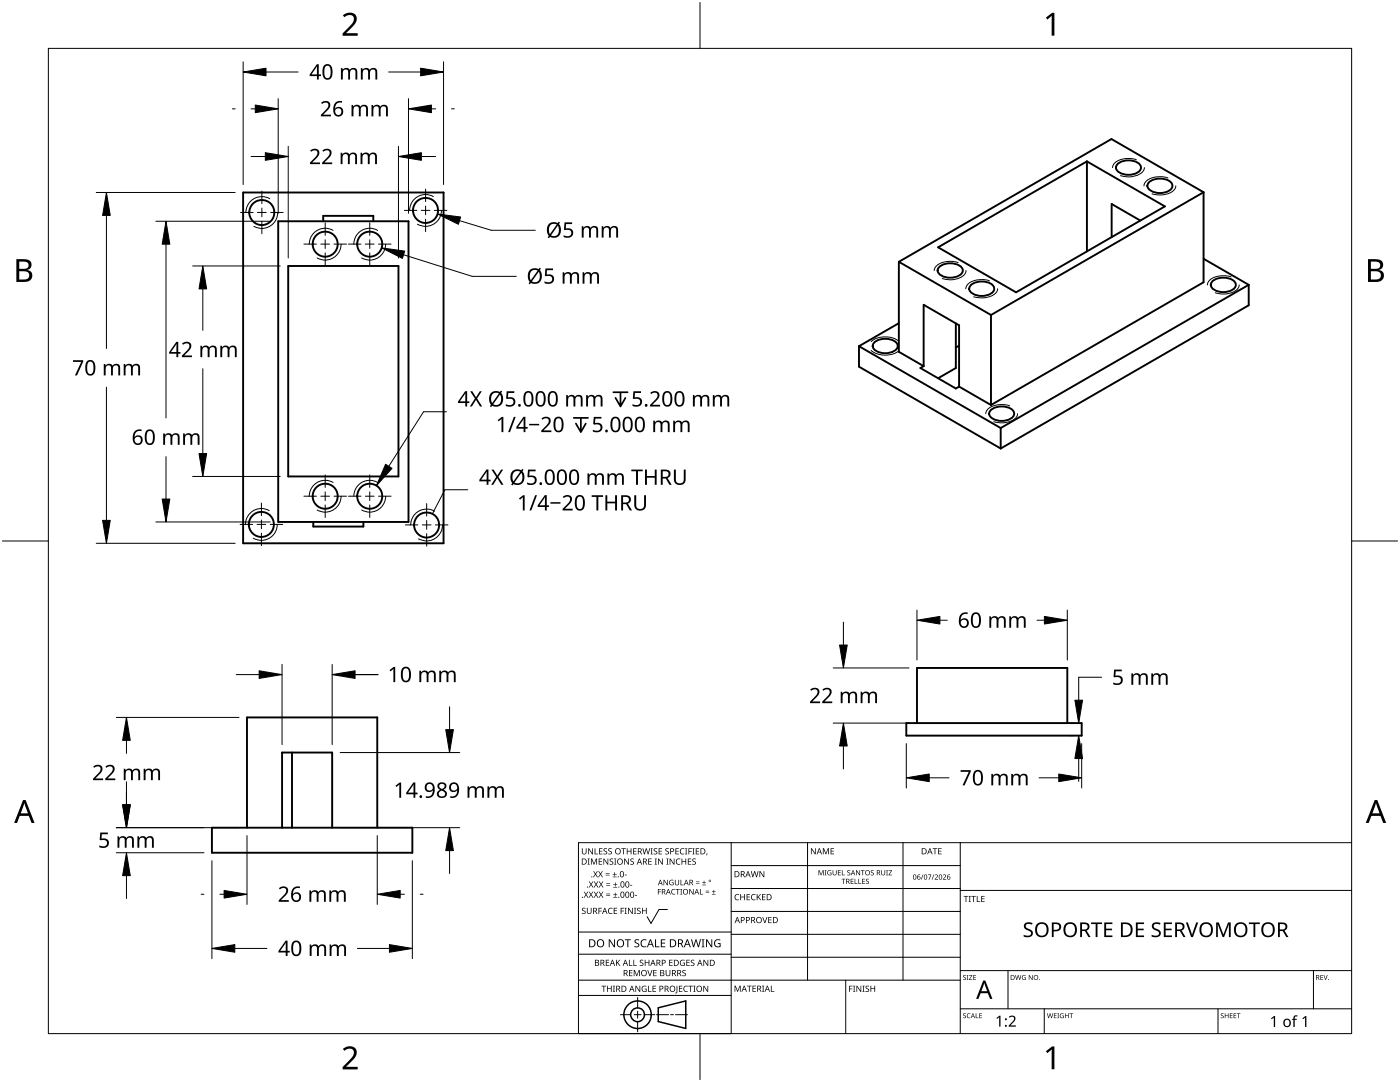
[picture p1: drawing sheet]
<svg xmlns="http://www.w3.org/2000/svg" width="279mm" height="216mm" viewBox="0 0 279 216" stroke-linecap="round" stroke-linejoin="round" font-family="sans-serif">
<g fill="none" stroke="#000" stroke-width=".38">
<path d="M48.5 38.4h40v70h-40zM216.9 32.2v18M223.1 32.7a3.7 3.7 0 0 1 4.3 0 1.03 1.03 0 0 1-.4 1.8 3.4 3.4 0 0 1-4.2-.7l-.1-.4zM229.3 36.3a3.7 3.7 0 0 1 4.4 0 1.19 1.19 0 0 1 .1 1.3 1.19 1.19 0 0 1-1 .7 3.3 3.3 0 0 1-3.7-.8l-.1-.4zM240.2 38.4v17.9l-42.4 24.5M240.2 38.4l-18.4-10.7-42.4 24.5M240.2 38.4l-42.4 24.5M55.5 44.2h26v60h-26zM57.5 53.1h22v42h-22zM64.5 44.2v-1.1h10v1.1M179.4 52.2v18l4.9 2.9M179.4 52.2l18.4 10.7"/>
<path d="M187.2 49.3l29.7-17.1 15.6 9-29.7 17.1zM187.5 53.2a3.5 3.5 0 0 1 4.6 .4 1.24 1.24 0 0 1-1.2 1.6 3.4 3.4 0 0 1-3.7-.8l-.1-.4zM193.8 56.9a3.7 3.7 0 0 1 4.3 0 1.04 1.04 0 0 1-.4 1.7 3.4 3.4 0 0 1-4.2-.6l-.1-.4zM227.6 44l-5.7-3.3v6.6M240.2 51.6l9 5.2M242 56.1a3.7 3.7 0 0 1 4.3 0 1.03 1.03 0 0 1-.4 1.8 3.4 3.4 0 0 1-4.2-.7l-.1-.3zM249.2 56.8v4.1l-49.5 28.6M249.2 56.8l-49.5 28.6M171.4 69.1l28.3 16.3M171.4 69.1v4.1l28.3 16.3M174.5 68.3a3.7 3.7 0 0 1 4.3 0 1.04 1.04 0 0 1-.4 1.8 3.4 3.4 0 0 1-4.1-.7l-.1-.4zM179.4 64.5l-8 4.6"/>
<path d="M184.3 73.1l-.6 .3 7.1 4.1 .6-.4M184.3 73.1v-12.3l7.1 4.1v12.2M190.8 64.5v8.9l-3.6 2.1M191.4 69l-.6 .4M191.4 77.1l6.4 3.7M197.8 62.9v17.9M197.8 81.8a3.7 3.7 0 0 1 4.3 0 1.19 1.19 0 0 1 .2 1.3 1.19 1.19 0 0 1-1.1 .7 3.3 3.3 0 0 1-3.7-.9l-.1-.3zM199.7 85.4v4.1M62.5 104.2v.9h10v-.9M58.3 150.2v15M180.9 144.3h35v2.5h-35zM183 144.3v-11h30v11"/>
<path d="M42.3 165.2h40v5h-40zM49.3 165.2v-22h26v22M56.3 165.2v-15h10v15"/>
<circle cx="52.2" cy="42.4" r="2.51"/>
<circle cx="64.9" cy="48.7" r="2.5"/>
<circle cx="73.8" cy="48.7" r="2.5"/>
<circle cx="84.9" cy="42" r="2.5"/>
<circle cx="64.9" cy="99" r="2.5"/>
<circle cx="73.8" cy="99" r="2.5"/>
<circle cx="52.2" cy="104.6" r="2.5"/>
<circle cx="85.1" cy="104.7" r="2.5"/>
</g>
<g fill="none" stroke="#000" stroke-width=".2">
<path d="M53.8 39.7a3.2 3.2 0 0 0-4.7 2.7M86.5 39.2a3.2 3.2 0 0 0-4.8 2.8M55.4 42.4a3.2 3.2 0 0 1-4.7 2.8M66.5 46a3.2 3.2 0 0 0-4.8 2.7M68.1 48.7a3.2 3.2 0 0 1-4.8 2.8M75.4 46a3.2 3.2 0 0 0-4.8 2.7M77 48.7a3.2 3.2 0 0 1-4.8 2.8M88.1 42a3.2 3.2 0 0 1-4.8 2.7M66.5 96.3a3.2 3.2 0 0 0-4.8 2.7M68.1 99a3.2 3.2 0 0 1-4.8 2.8M75.4 96.3a3.2 3.2 0 0 0-4.8 2.7M77 99a3.2 3.2 0 0 1-4.8 2.8"/>
<path d="M53.7 101.9a3.2 3.2 0 0 0-4.7 2.7M55.3 104.6a3.2 3.2 0 0 1-4.8 2.8M86.7 102a3.1 3.1 0 0 0-4.7 2.8M88.3 104.8a3.2 3.2 0 0 1-4.8 2.7"/>
</g>
<g fill="none" stroke="#000" stroke-width=".2">
<path d="M226.8 31.9a4.7 4.7 0 0 0-4.4 .7l-.4 .8M228.4 33.4a2.46 2.46 0 0 1-2.5 1.8l-.7 .1-1.6-.2M233.1 35.5a4.7 4.7 0 0 0-4.5 .8l-.3 .8M234.7 37.1a2.38 2.38 0 0 1-2.5 1.8h-1.1l-1.2-.2M191.2 52.4a4.7 4.7 0 0 0-4.4 .8l-.4 .8M192.8 54a2.39 2.39 0 0 1-2.4 1.8h-.8l-1.6-.2M197.5 56a4.7 4.7 0 0 0-4.4 .8l-.4 .8M199.1 57.6a2.39 2.39 0 0 1-2.4 1.8h-1.2l-1.2-.2M245.7 55.2a4.9 4.9 0 0 0-4.4 .8l-.3 .9M247.3 56.9a2.42 2.42 0 0 1-2.4 1.7l-1.2 .1-1.2-.3M173.9 69.9a4.7 4.7 0 0 0 5.5 .1M179.4 68.1a4.6 4.6 0 0 0-5.5 .1"/>
<path d="M201.5 81a4.7 4.7 0 0 0-4.4 .7l-.4 .9M203.1 82.6a2.38 2.38 0 0 1-2.5 1.7l-1.1 .1-1.2-.2"/>
</g>
<path d="M9.7 9.7h260v196.5h-260z" fill="none" stroke="#000" stroke-width=".2"/>
<path d="M139.7 .5v9.2M.5 108h9.2M269.7 108h9.2M139.7 206.2v9.2" fill="none" stroke="#000" stroke-width=".2"/>
<g fill="#000">
<path d="M68.4 3.1a1.64 1.64 0 0 1 2.8 .4 2.52 2.52 0 0 1-1.2 2.2l-.9 .9h2.3v.5h-3v-.4l1.2-1.2a1.95 1.95 0 0 0 .9-2.2 1.23 1.23 0 0 0-1.8 .1zM208.7 3.5l1.3-.9h.4v4.5h-.5v-4l-.9 .8zM68.4 209.3a1.64 1.64 0 0 1 2.8 .4 2.52 2.52 0 0 1-1.2 2.2l-.9 1h2.3v.5h-3v-.5l1.2-1.2a1.95 1.95 0 0 0 .9-2.1 1.23 1.23 0 0 0-1.8 .1zM208.7 209.8l1.3-1h.4v4.6h-.5v-4l-.9 .7z"/>
<path d="M3.3 51.7h1.3a1.28 1.28 0 0 1 1.7 1.3 1.04 1.04 0 0 1-.9 .9 1.23 1.23 0 0 1 1 1.5 1.23 1.23 0 0 1-1.5 .9h-1.6zM3.8 54.1v1.7h1a.86 .86 0 0 0 1-.9 .86 .86 0 0 0-1.1-.8zM3.8 52.2v1.4h.9a.78 .78 0 0 0 1-.7 .78 .78 0 0 0-1.1-.7z"/>
<path d="M273 51.7h1.3a1.28 1.28 0 0 1 1.7 1.3 1.04 1.04 0 0 1-.8 .9 1.23 1.23 0 0 1 1 1.5 1.23 1.23 0 0 1-1.6 .9h-1.6zM273.6 54.1v1.7h.9a.86 .86 0 0 0 1.1-.9 .86 .86 0 0 0-1.1-.8zM273.6 52.2v1.4h.8a.78 .78 0 0 0 1-.7 .78 .78 0 0 0-1.1-.7z"/>
<path d="M4.6 159.6h.5l1.8 4.6h-.6l-.6-1.4h-1.8l-.5 1.4h-.6zM4.8 160.2l-.7 2.1h1.5z"/>
<path d="M274.3 159.6h.6l1.7 4.6h-.6l-.5-1.4h-1.8l-.6 1.4h-.5zM274.6 160.2l-.7 2.1h1.4z"/>
</g>
<g fill="none" stroke="#000" stroke-width=".2">
<path d="M145.9 168.1v38.1h-30.5v-38.1h154.3M145.9 172.7h45.7M145.9 177.3h45.7M161.2 168.1v27.5M180.2 168.1v27.5M191.6 168.1v38.1M191.6 177.7h78.1M115.4 198.6h30.5M115.4 195.6h76.2M115.4 190.4h30.5M115.4 186h30.5M127.3 199v2.1"/>
<path d="M133.2 181.5h-1.7l-1.6 2.8-.7-1.4M145.9 181.9h45.7M145.9 186.4h45.7M145.9 191h45.7M168.8 195.6v10.6M191.6 193.7h78.1M201.2 193.7v7.6M262.1 193.7v7.6M123.8 202.5h2.1M126.6 202.5h1.3M127.3 201.8v1.4M127.3 203.8v2.1"/>
<path d="M128.6 202.5h2.1M131 202.5h2.4M133.8 202.5h.6M134.8 202.5h2.4M191.6 201.3h78.1M208.4 201.3v4.9M243.1 201.3v4.9"/>
</g>
<g fill="#000">
<path d="M116.1 169.3h.2v.8a.32 .32 0 0 0 .3 .3 .32 .32 0 0 0 .3-.3v-.8h.2v.8a.47 .47 0 0 1-.5 .4 .47 .47 0 0 1-.5-.5zM116.5 177.9h.2l.3 .5 .3-.5h.1l-.4 .6 .4 .6h-.1l-.3-.5-.4 .5h-.1l.4-.6zM117.3 171.3h.4l-.1 .1v1l.1 .1h-.4l.1-.1v-1zM117.4 169.3h.2l.6 1v-1h.1v1.2h-.1l-.7-1v1h-.1zM117.5 177.9h.2l.3 .5 .3-.5h.1l-.4 .6 .4 .6h-.1l-.4-.5-.3 .5h-.1l.4-.6zM117.5 175.9h.2l.3 .5 .3-.5h.1l-.4 .6 .5 .6h-.2l-.3-.5-.4 .5h-.1l.4-.6zM117.9 171.3h.3l.3 1 .4-1h.3v1.2h-.2v-1l-.4 1h-.1l-.4-1v1h-.2zM118.7 169.3h.1v1h.6v.2h-.7zM118.4 173.8h.1l.3 .5 .3-.5h.2l-.4 .6 .4 .7h-.1l-.4-.6-.3 .6h-.1l.4-.7zM118.5 177.9h.2l.2 .5 .3-.5h.2l-.4 .6 .4 .6h-.1l-.4-.5-.3 .5h-.1l.4-.6zM118.5 175.9h.2l.3 .5 .3-.5h.1l-.4 .6 .4 .6h-.1l-.3-.5-.4 .5h-.1l.4-.6zM119.5 171.3h.7v.1h-.6v.4h.5v.2h-.5v.4h.6v.1h-.7z"/>
<path d="M119.6 169.3h.6v.1h-.5v.4h.5v.1h-.5v.4h.5v.2h-.6zM119.4 173.8h.1l.3 .5 .3-.5h.2l-.4 .6 .4 .7h-.1l-.4-.6-.3 .6h-.2l.5-.7zM119.5 177.9h.1l.3 .5 .3-.5h.2l-.4 .6 .4 .6h-.1l-.4-.5-.3 .5h-.1l.4-.6zM119.5 175.9h.2l.3 .5 .3-.5h.1l-.4 .6 .4 .6h-.1l-.4-.5-.3 .5h-.1l.4-.6zM120.9 174.6h.8v.1h-.8zM120.9 174.2h.8v.1h-.8zM121 178.7h.8v.1h-.8zM121 178.3h.8v.1h-.8zM121 176.6h.8v.1h-.8zM121 176.3h.8v.1h-.8zM120.5 169.4l.4-.1h.3l-.1 .1a.25 .25 0 0 0-.4-.1 .25 .25 0 0 0 0 .4l.4 .3 .1 .2-.3 .3-.5-.1v-.1h.2a.27 .27 0 0 0 .4-.1 .27 .27 0 0 0-.3-.3l-.2-.2zM120.4 171.3h.2l.7 1-.1-1h.2v1.2h-.2l-.6-1v1h-.2z"/>
<path d="M121.4 169.4l.5-.1h.2v.1a.25 .25 0 0 0-.4-.1 .25 .25 0 0 0 0 .4l.4 .3v.2l-.2 .3-.5-.1v-.1h.1a.27 .27 0 0 0 .5-.1 .27 .27 0 0 0-.4-.3l-.2-.2zM122.3 174.9h.8v.2h-.8zM122.4 179h.8v.1h-.8zM122.4 177h.8v.1h-.8zM121.7 171.4l.4-.1 .3 .1-.1 .1a.25 .25 0 0 0-.4-.1 .25 .25 0 0 0 0 .4 .42 .42 0 0 1 .5 .5 .42 .42 0 0 1-.7 .2l-.1-.2 .2 .1a.27 .27 0 0 0 .5-.2 .27 .27 0 0 0-.4-.3l-.2-.2zM122.6 174h.1v.4h.4v.1h-.4v.4h-.1v-.4h-.3v-.1h.3zM122.7 178.1h.1v.4h.4v.1h-.4v.3h-.1v-.3h-.3v-.1h.3zM122.7 176.1h.2v.3h.3v.2h-.3v.3h-.2v-.3h-.3v-.2h.3zM122.6 171.3h.4l-.1 .1v1l.1 .1h-.4l.1-.1v-1zM124 169.3h.9v.1h-.4v1.1h-.1v-1.1h-.4zM124.7 174.5h.4v.2h-.4zM124.6 171.3h.1l.7 1v-1h.1v1.2h-.2l-.6-1v1h-.1z"/>
<path d="M125.7 176.6h.5v.1h-.5zM125.1 169.3h.1v.5h.7v-.5h.1v1.2h-.1v-.6h-.7v.6h-.1zM125.8 171.4l.5-.1 .2 .1v.1a.25 .25 0 0 0-.4-.1 .25 .25 0 0 0 0 .4 .42 .42 0 0 1 .4 .5 .42 .42 0 0 1-.7 .2v-.2l.1 .1a.27 .27 0 0 0 .5-.2 .27 .27 0 0 0-.4-.3l-.2-.2zM126.7 178.6h.4v.2h-.4zM126.4 169.3h.6v.1h-.5v.4h.5v.1h-.5v.4h.5v.2h-.6zM128.2 169.3h.2l.2 1 .3-1h.2l.2 1 .3-1h.1l-.3 1.2h-.1l-.3-1.1-.3 1.1h-.2zM129.4 171.3h.7v.1h-.6v.4h.5v.2h-.5v.4h.6v.1h-.7zM129.8 169.3h.5l-.2 .1v1l.2 .1h-.5l.2-.1v-1zM130.7 171.3h.4l-.1 .1v1l.1 .1h-.4l.1-.1v-1zM130.5 169.4l.4-.1h.3l-.1 .1a.25 .25 0 0 0-.4-.1 .25 .25 0 0 0 0 .4l.4 .3 .1 .2-.2 .3-.6-.1v-.1h.2a.27 .27 0 0 0 .4-.1 .27 .27 0 0 0-.3-.3l-.2-.2zM131.3 177.4h.6v.1h-.5v.4h.5v.1h-.5v.5h-.1zM131.4 169.3h.7v.1h-.5v.4h.5v.1h-.5v.4h.5v.2h-.7z"/>
<path d="M131.3 171.3h.2l.7 1v-1h.1v1.2h-.2l-.6-1v1h-.2zM132.4 175.6h.2l.6 .9v-.9h.1v1h-.2l-.6-.9v.9h-.1zM133 171.3h.4l-.1 .1v1l.1 .1h-.4l.1-.1v-1zM132.8 169.4l.4-.1h.3l-.1 .1a.25 .25 0 0 0-.3-.1 .25 .25 0 0 0 0 .4l.4 .3v.2l-.2 .3-.5-.1v-.1h.1a.27 .27 0 0 0 .5-.1 .27 .27 0 0 0-.4-.3l-.2-.2zM133.7 175.7l.5-.2 .2 .1v.1a.45 .45 0 0 0-.7 .4 .45 .45 0 0 0 .6 .4v-.3h-.2v-.1h.3v.5a.6 .6 0 0 1-.8-.1 .6 .6 0 0 1 .1-.8zM134.1 177.5l.4-.1h.3l-.1 .2a.44 .44 0 0 0-.6 .4 .44 .44 0 0 0 .6 .3 .52 .52 0 0 1-.7 0 .52 .52 0 0 1 .1-.8zM133.6 171.3h.2l.7 1v-1h.1v1.2h-.2l-.6-1v1h-.2zM134.9 177.4h.8v.1h-.4v1h-.1v-1h-.3zM135 171.5l.5-.2 .3 .1-.1 .1a.49 .49 0 0 0-.7 .4 .49 .49 0 0 0 .7 .5 .52 .52 0 0 1-.6 0 .52 .52 0 0 1-.2-.6zM134.8 169.3h.7v.1h-.6v.4h.5v.1h-.5v.4h.6v.2h-.7zM134.7 175.6h.1v.7a.28 .28 0 0 0 .3 .2 .28 .28 0 0 0 .3-.2v-.7h.1v.7a.42 .42 0 0 1-.4 .4 .42 .42 0 0 1-.4-.4zM135.8 175.6h.2v.9h.4v.1h-.6z"/>
<path d="M135.8 177.4h.3l-.1 .1v.9l.1 .1h-.3l.1-.1v-.9zM135.8 169.4l.4-.1h.4l-.1 .1h-.2a.49 .49 0 0 0-.4 .6 .49 .49 0 0 0 .7 .3 .52 .52 0 0 1-.7 .1 .52 .52 0 0 1-.2-.6zM136 171.3h.2v.5h.6v-.5h.1v1.2h-.1v-.5h-.6v.5h-.2zM136.7 169.3h.5l-.2 .1v1l.2 .1h-.5l.2-.1v-1zM137.4 169.3h.7v.1h-.6v.4h.5v.2h-.5v.5h-.1zM137.3 171.3h.7v.1h-.6v.4h.5v.2h-.5v.4h.6v.1h-.7zM137.6 177.4h.1l.6 .9v-.9h.1v1.1h-.1l-.6-.9v.9h-.1zM138.2 169.3h.4l-.1 .1v1l.1 .1h-.4l.1-.1v-1zM138.9 176.2h.7v.1h-.7zM138.9 175.9h.7v.1h-.7zM138.2 171.4l.4-.1 .3 .1-.1 .1a.25 .25 0 0 0-.4-.1 .25 .25 0 0 0 0 .4 .42 .42 0 0 1 .5 .5 .42 .42 0 0 1-.7 .2l-.1-.2 .2 .1a.27 .27 0 0 0 .5-.2 .27 .27 0 0 0-.4-.3l-.2-.2zM138.9 169.3h.6v.1h-.5v.4h.5v.1h-.5v.4h.5v.2h-.6z"/>
<path d="M139.7 177.4h.1v1h.5v.1h-.6zM140.1 176.5h.8v.1h-.8zM140.5 175.7h.1v.3h.3v.2h-.3v.3h-.1v-.3h-.4v-.2h.4zM140.8 178h.7v.2h-.7zM140.8 177.7h.7v.1h-.7zM141 170.3h.2l-.3 .4zM142.1 178.4h.7v.1h-.7zM142.4 177.6h.1v.3h.3v.1h-.3v.3h-.1v-.3h-.3v-.1h.3zM146.8 178.6l.4-.2 .3 .1v.1a.49 .49 0 0 0-.7 .4 .49 .49 0 0 0 .7 .5 .52 .52 0 0 1-.7 0 .52 .52 0 0 1-.2-.6zM147.7 178.4h.2v.5h.6v-.5h.2v1.2h-.2v-.5h-.6v.5h-.2zM149 178.4h.7v.1h-.5v.4h.4v.2h-.4v.4h.5v.1h-.7zM150 178.6l.5-.2 .3 .1-.1 .1a.49 .49 0 0 0-.7 .4 .49 .49 0 0 0 .8 .5 .52 .52 0 0 1-.7 0 .52 .52 0 0 1-.2-.6z"/>
<path d="M149.8 173.8h.2l.3 1.1 .2-1.1h.2l.3 1.1 .2-1.1h.2l-.3 1.2h-.2l-.3-1-.3 1h-.1zM151 178.4h.2v.6l.5-.6h.2l-.5 .5 .5 .7h-.2l-.4-.6-.1 .6h-.2zM151.6 173.8h.1l.7 1v-1h.1v1.2h-.1l-.7-1v1h-.1zM152.1 178.4h.7v.1h-.6v.4h.5v.2h-.5v.4h.6v.1h-.7zM161.8 169.3h.2l.7 1v-1h.1v1.2h-.2l-.6-1v1h-.2zM163.4 173.6h.2l.3 .9 .3-.9h.2v1.1h-.1v-.9l-.5 .9-.3-.9v.9h-.1zM164.2 169.3h.2l.4 .9 .4-.9h.2v1.2h-.1v-1.1l-.4 1.1h-.1l-.4-1.1v1.1h-.2zM164.6 173.6h.3l-.1 .1v.9l.1 .1h-.3l.1-.1v-.9zM165.2 173.8l.5-.2 .2 .1v.1a.42 .42 0 0 0-.7 .3 .42 .42 0 0 0 .6 .4v-.3h-.2v-.1h.3v.5a.56 .56 0 0 1-.7-.1 .56 .56 0 0 1 0-.7zM165.8 169.3h.6v.1h-.5v.4h.5v.1h-.5v.4h.5v.2h-.6zM166.2 173.6h.1v.7a.26 .26 0 0 0 .3 .3 .26 .26 0 0 0 .2-.3v-.7h.2v.7a.39 .39 0 0 1-.4 .4 .39 .39 0 0 1-.4-.4zM167.2 173.6h.6v.2h-.4v.3h.4v.1h-.4v.3h.4v.2h-.6z"/>
<path d="M168 173.6h.1v.9h.5v.2h-.6zM168 175.4h.7v.1h-.3v.9h-.1v-.9h-.3zM169.1 173.7l.4-.1 .2 .1v.1a.24 .24 0 0 0-.4-.1 .24 .24 0 0 0-.1 .3 .24 .24 0 0 0 .3 .1l.2 .2v.3l-.4 .1-.2-.1v-.1a.26 .26 0 0 0 .4 .1 .26 .26 0 0 0 .1-.4 .26 .26 0 0 0-.4-.1zM169.8 175.4h.5v.1h-.4v.3h.4v.1h-.4v.4h.4v.1h-.5zM170.6 175.4h.1v.9h.4v.1h-.5zM171.3 175.4h.1v.9h.5v.1h-.6zM170.8 173.6h.2l.5 .9v-.9h.1v1.1h-.1l-.6-.9 .1 .9h-.2zM171.8 173.6h.8v.2h-.4v.9h-.1v-.9h-.3zM172.1 175.4h.5v.1h-.4v.3h.4v.1h-.4v.4h.4v.1h-.5zM172.9 175.5l.3-.2 .2 .1v.1a.24 .24 0 0 0-.3-.1 .24 .24 0 0 0-.2 .3 .24 .24 0 0 0 .4 .1l.1 .2-.1 .3-.4 .1v-.2a.26 .26 0 0 0 .3 .1 .26 .26 0 0 0 .1-.3 .26 .26 0 0 0-.4-.2zM173.8 173.7l.4-.1 .2 .1-.1 .1a.24 .24 0 0 0-.3-.1 .24 .24 0 0 0-.1 .3 .24 .24 0 0 0 .3 .1l.2 .2v.3l-.4 .1-.2-.1v-.1a.26 .26 0 0 0 .4 .1 .26 .26 0 0 0 .1-.4 .26 .26 0 0 0-.4-.1zM175.9 173.6h.1v.7a.26 .26 0 0 0 .3 .3 .26 .26 0 0 0 .2-.3v-.7h.2v.7a.39 .39 0 0 1-.4 .4 .39 .39 0 0 1-.4-.4z"/>
<path d="M176.8 173.6h.4l-.1 .1v.9l.1 .1h-.4l.2-.1v-.9zM177.3 173.6h.7l-.5 .9h.5v.2h-.7l.6-.9h-.6zM184.2 174.5h.1l-.4 1h-.1zM185.2 174.5h.7l-.5 1h-.1l.4-.9h-.5zM186.3 174.5h.2l-.4 1h-.2zM186.1 169.3h.9v.1h-.3v1.1h-.2v-1.1h-.4zM186.5 174.6a.37 .37 0 0 1 .6 0 .37 .37 0 0 1-.2 .6l-.2 .2h.5v.1h-.7l.3-.4a.27 .27 0 0 0 .3-.3 .27 .27 0 0 0-.4-.2zM187.2 169.3h.7v.1h-.5v.4h.5v.1h-.5v.4h.5v.2h-.7zM188.2 174.6a.37 .37 0 0 1 .6 0 .37 .37 0 0 1-.3 .6l-.2 .2h.5v.1h-.6l.2-.4a.27 .27 0 0 0 .3-.3 .27 .27 0 0 0-.4-.2zM192.3 178.8h.9v.1h-.3v1.1h-.2v-1.1h-.4zM193.3 178.8h.5l-.2 .1v1l.2 .1h-.5l.2-.1v-1zM193.8 178.8h1v.1h-.4v1.1h-.2v-1.1h-.4z"/>
<path d="M194.9 178.8h.2v1.1h.5v.1h-.7zM195.8 178.8h.7v.1h-.5v.4h.5v.1h-.5v.5h.5v.1h-.7zM116.2 181.3l.4-.2 .3 .1-.1 .1a.25 .25 0 0 0-.4-.1 .25 .25 0 0 0 0 .4l.4 .2 .1 .3-.3 .3-.5-.1v-.1h.2a.27 .27 0 0 0 .4-.1 .27 .27 0 0 0-.3-.3l-.2-.2zM117.1 181.1h.2v.8a.32 .32 0 0 0 .3 .3 .32 .32 0 0 0 .3-.3v-.8h.2v.8a.47 .47 0 0 1-.5 .5 .47 .47 0 0 1-.5-.5zM119.4 181.1h.7v.2h-.5v.4h.5v.1h-.5v.6h-.2zM120 196.7h1v.1h-.4v1.1h-.2v-1.1h-.4zM120.9 191.5h.7v.1h-.5v.4h.4v.2h-.4v.4h.5v.1h-.7zM121.5 181.3l.4-.2 .4 .1-.1 .1a.49 .49 0 0 0-.7 .5 .49 .49 0 0 0 .7 .4 .52 .52 0 0 1-.6 .1 .52 .52 0 0 1-.3-.6zM121.1 196.7h.2v.5h.6v-.5h.2v1.2h-.2v-.6h-.6v.6h-.2zM121.5 187.4h.2l.9 1.3v-1.3h.1v1.6h-.2l-.8-1.3v1.3h-.2zM122.3 196.7h.4l-.1 .1v1l.1 .1h-.4l.2-.1v-1zM122.5 181.1h.7v.2h-.6v.4h.5v.1h-.5v.4h.6v.2h-.7z"/>
<path d="M122.9 191.5h.2v.6l.5-.6h.2l-.5 .5 .5 .7h-.2l-.4-.6-.1 .6h-.2zM123.9 181.1h.6v.2h-.5v.4h.5v.1h-.5v.6h-.1zM124.7 181.1h.4l-.2 .2v.9l.2 .2h-.4l.1-.2v-.9zM124.7 187.4h1.2v.2h-.5v1.4h-.2v-1.4h-.5zM125.5 191.5h.2v1.1h.5v.1h-.7zM125.5 193.6h.7v.1h-.5v.4h.5v.1h-.5v.4h.5v.2h-.7zM125.3 181.1h.2l.7 1.1-.1-1.1h.2v1.3h-.2l-.6-1v1h-.2zM126.4 191.5h.2v1.1h.5v.1h-.7zM126.5 181.1h.5l-.2 .2v.9l.2 .2h-.5l.2-.2v-.9zM126.5 193.6h.2l.4 1 .4-1h.2v1.2h-.2v-1.1l-.4 1.1h-.1l-.4-1.1v1.1h-.1zM126.7 187.6l.3-.2 .6 .1-.2 .1a.33 .33 0 0 0-.6 .2 .33 .33 0 0 0 .4 .4 .47 .47 0 0 1 .4 .6 .47 .47 0 0 1-.7 .2h-.3v-.2h.2a.35 .35 0 0 0 .6-.2 .35 .35 0 0 0-.5-.4l-.3-.2zM126.8 196.7h.2l.6 1v-1h.2v1.2h-.2l-.7-1 .1 1h-.2z"/>
<path d="M127.2 181.3l.4-.2 .3 .1-.1 .1a.25 .25 0 0 0-.4-.1 .25 .25 0 0 0 0 .4l.4 .2 .1 .3-.3 .3-.5-.1v-.1h.2a.27 .27 0 0 0 .4-.1 .27 .27 0 0 0-.3-.3l-.2-.2zM127.7 191.6l.5-.1 .2 .1v.1a.25 .25 0 0 0-.4-.1 .25 .25 0 0 0 0 .4l.4 .2v.3l-.2 .2h-.5v-.2l.1 .1a.27 .27 0 0 0 .5-.2 .27 .27 0 0 0-.4-.3l-.2-.2zM128 187.6l.6-.2 .4 .1v.2a.64 .64 0 0 0-1 .5 .64 .64 0 0 0 1 .6v.2a.83 .83 0 0 1-1.1-.3 .83 .83 0 0 1 .1-1.1zM128.2 196.8l.6-.1 .2 .1v.1a.5 .5 0 0 0-.8 .4 .5 .5 0 0 0 .7 .5v-.4h-.3v-.1h.4v.6a.66 .66 0 0 1-.8-.2 .66 .66 0 0 1 0-.9zM128.1 181.1h.2v.6h.6v-.6h.2v1.3h-.2v-.6h-.6v.6h-.2zM129.2 193.6h.1l.4 1 .3-1h.2l-.4 1.2h-.2zM129.3 196.7h.2v1.1h.5v.1h-.7zM128.7 191.5h.1v.5h.6v-.5h.2v1.2h-.2v-.5h-.6v.5h-.1zM130.7 187.4h.2v1.4h.7v.2h-.9zM130.2 196.7h.7v.1h-.5v.4h.5v.1h-.5v.5h.5v.1h-.7zM130.4 193.6h.6v.1h-.5v.4h.5v.1h-.5v.4h.5v.2h-.6zM131.9 187.4h.9v.2h-.7v.5h.6v.2h-.6v.5h.7v.2h-.9z"/>
<path d="M132.8 193.6h.2v.7a.32 .32 0 0 0 .3 .4 .32 .32 0 0 0 .3-.4v-.7h.2v.7a.47 .47 0 0 1-.5 .5 .47 .47 0 0 1-.5-.5zM133.5 191.5h.7v.1h-.5v.4h.5v.2h-.5v.4h.5v.1h-.7zM135 196.7h.2v1.3l-.1 .2h-.3l-.1-.1 .3-.2zM135.5 196.7h.7v.1h-.5v.4h.4v.1h-.4v.5h.5v.1h-.7zM135.8 191.7l.5-.2 .4 .1-.1 .1a.5 .5 0 0 0-.8 .4 .5 .5 0 0 0 .7 .5v-.4h-.2v-.1h.4v.6a.66 .66 0 0 1-.9-.1 .66 .66 0 0 1 0-.9zM136.2 193.7l.4-.2 .3 .1-.1 .1a.25 .25 0 0 0-.4-.1 .25 .25 0 0 0 0 .4 .42 .42 0 0 1 .5 .6 .42 .42 0 0 1-.7 .2l-.1-.2h.2a.27 .27 0 0 0 .5-.1 .27 .27 0 0 0-.4-.3l-.2-.2zM136.5 196.8l.5-.1 .3 .1-.1 .1a.49 .49 0 0 0-.7 .4 .49 .49 0 0 0 .8 .4 .52 .52 0 0 1-.7 .1 .52 .52 0 0 1-.2-.6zM137 191.5h.7v.1h-.6v.4h.5v.2h-.5v.4h.6v.1h-.7zM137.4 196.7h.9v.1h-.4v1.1h-.1v-1.1h-.4zM137.9 191.6l.4-.1 .3 .1-.1 .1a.25 .25 0 0 0-.4-.1 .25 .25 0 0 0 0 .4l.4 .2 .1 .3-.2 .2h-.6v-.2l.2 .1a.27 .27 0 0 0 .5-.2 .27 .27 0 0 0-.4-.3l-.2-.2zM138.4 196.7h.4l-.1 .1v1l.1 .1h-.4l.1-.1v-1zM137.9 187.4h.2l.3 1.4 .4-1.4h.2l.4 1.4 .3-1.4h.2l-.4 1.6h-.2l-.4-1.3-.4 1.3h-.2z"/>
<path d="M140 187.4h.6l-.2 .2v1.3l.2 .1h-.6l.2-.1v-1.3zM140.4 196.7h.1l.7 1v-1h.1v1.2h-.1l-.7-1v1h-.1zM140.4 191.5h.2l.6 1v-1h.1v1.2h-.1l-.7-1v1h-.1zM140.9 187.4h.2l.9 1.3v-1.3h.2v1.6h-.3l-.8-1.3v1.3h-.2zM142.7 187.6l.7-.2 .4 .1-.1 .2a.65 .65 0 0 0-1 .5 .65 .65 0 0 0 .9 .6v-.4h-.3v-.2h.5v.7a.86 .86 0 0 1-1.1-.1 .86 .86 0 0 1 0-1.2zM146.6 196.7h.2l.4 1 .4-1h.2v1.2h-.1v-1.1l-.4 1.1h-.2l-.4-1.1v1.1h-.1zM149.1 196.7h.9v.1h-.4v1.1h-.1v-1.1h-.4zM150.2 196.7h.7v.1h-.6v.4h.5v.1h-.5v.5h.6v.1h-.7zM152.1 183h.2l.3 1 .4-1h.2l-.5 1.2h-.1zM152.1 196.7h.4l-.1 .1v1l.1 .1h-.4l.1-.1v-1zM153.8 196.7h.2v1.1h.5v.1h-.7zM153.3 183h.7v.1h-.5v.4h.5v.1h-.5v.5h.5v.1h-.7z"/>
<path d="M169.5 196.7h.6v.1h-.5v.5h.5v.1h-.5v.5h-.1zM170.2 196.7h.5l-.2 .1v1l.2 .1h-.5l.2-.1v-1zM170.9 196.7h.2l.6 1v-1h.2v1.2h-.2l-.6-1v1h-.2zM172.1 196.7h.5l-.2 .1v1l.2 .1h-.5l.2-.1v-1zM172.8 196.8l.4-.1h.2v.2a.25 .25 0 0 0-.4-.1 .25 .25 0 0 0 0 .4l.4 .2 .1 .3-.3 .2h-.5v-.2l.2 .1a.27 .27 0 0 0 .4-.2 .27 .27 0 0 0-.3-.3l-.3-.2zM173.7 196.7h.2v.5h.6v-.5h.2v1.2h-.2v-.6h-.6v.6h-.2zM192.2 194.7l.4-.1h.2l-.1 .1a.24 .24 0 0 0-.3 0 .24 .24 0 0 0-.1 .3 .24 .24 0 0 0 .4 .1l.1 .1-.1 .3h-.4l-.1-.1a.24 .24 0 0 0 .3 .1 .24 .24 0 0 0 .1-.3l-.4-.3zM192.9 194.6h.4l-.1 .1v.7l.1 .1h-.4l.1-.1v-.7zM193.4 194.6h.6l-.5 .8h.6v.1h-.7l.5-.8h-.5zM194.2 194.6h.6v.1h-.4v.3h.4v.1h-.4v.3h.4v.1h-.6zM202.6 194.6h.1l.2 .8 .2-.8h.2l.2 .8 .2-.8h.1l-.2 .9h-.2l-.2-.8-.2 .8h-.2zM204.1 194.7l.3-.1h.3l-.1 .1a.4 .4 0 0 0-.6 .4 .4 .4 0 0 0 .6 .3v-.3l-.2-.1h.3v.5a.53 .53 0 0 1-.7-.1 .53 .53 0 0 1 .1-.7z"/>
<path d="M205.3 194.6h.2l.5 .8v-.8h.1v.9h-.2l-.5-.8v.8h-.1zM204.5 184.3a1.38 1.38 0 0 1 1.6-.1l-.1 .3-.4-.1a.51 .51 0 0 0-.8 0 .51 .51 0 0 0 .1 .8l.3 .1a.9 .9 0 0 1 .9 1.1 .9 .9 0 0 1-1.2 .6l-.6-.1v-.4a1.03 1.03 0 0 0 1.5-.2 1.04 1.04 0 0 0-1.1-.8 .77 .77 0 0 1-.2-1.2zM217.8 184.1h2.1v.3h-.9v2.6h-.3v-2.6h-.9zM220.4 184.1h1.6v.3h-1.3v.9h1.2v.3h-1.2v1.1h1.3v.3h-1.6zM226.7 184.1h1.6v.3h-1.2v.9h1.1v.3h-1.1v1.1h1.2v.3h-1.6zM230 184.3a1.38 1.38 0 0 1 1.6-.1l-.1 .3-.4-.1a.51 .51 0 0 0-.7 0 .51 .51 0 0 0 .1 .8l.3 .1a.9 .9 0 0 1 .9 1.1 .9 .9 0 0 1-1.3 .6l-.6-.1v-.4a1.03 1.03 0 0 0 1.5-.2 1.04 1.04 0 0 0-1-.8 .77 .77 0 0 1-.3-1.2zM232.3 184.1h1.6v.3h-1.3v.9h1.2v.3h-1.2v1.1h1.3v.3h-1.6zM236.7 184.1h.4l.8 2.5 .8-2.5h.4l-1 2.9h-.4zM242.7 184.1h.5l.9 2.4 1-2.4h.5v2.9h-.3v-2.6l-1 2.6h-.3l-1-2.6v2.6h-.3zM249.2 184.1h2.2v.3h-.9v2.6h-.3v-2.6h-1zM263.5 194.6h.6v.1h-.5v.3h.4v.1h-.4v.3h.5v.1h-.6zM264.1 194.6h.2l.2 .8 .3-.8h.2l-.4 .9h-.1z"/>
<path d="M192.2 202.3l.4-.1h.2l-.1 .1a.24 .24 0 0 0-.3 0 .24 .24 0 0 0-.1 .3 .24 .24 0 0 0 .4 .1l.1 .2-.1 .2-.4 .1-.1-.2a.24 .24 0 0 0 .3 .1 .24 .24 0 0 0 .1-.3l-.4-.2zM193.1 202.3l.6-.1-.3 .1a.4 .4 0 0 0-.3 .5 .4 .4 0 0 0 .5 .2 .46 .46 0 0 1-.6 0 .46 .46 0 0 1 .1-.7zM194.7 202.2h.1v.8h.5v.2h-.6zM195.4 202.2h.6v.1h-.4v.3h.4v.1h-.4v.4h.4v.1h-.6zM198.9 203.1l.5-.4h.3v2.2h-.3v-1.9l-.4 .3zM201.3 202.9a.76 .76 0 0 1 1.2 0 .76 .76 0 0 1-.3 1.1l-.6 .6h1.1v.3h-1.4v-.3l.8-.8a.52 .52 0 0 0 .2-.8 .52 .52 0 0 0-.8 .1zM209 202.2h.1l.2 .8 .2-.8h.1l.3 .8 .2-.8h.1l-.3 1h-.1l-.2-.9-.3 .9h-.1zM210.3 202.2h.6v.1h-.4v.3h.3v.1h-.3v.4h.4v.1h-.6zM211 202.2h.4l-.2 .1v.8l.2 .1h-.4l.1-.1v-.8zM211.6 202.3l.7-.1-.1 .1a.4 .4 0 0 0-.6 .4 .4 .4 0 0 0 .6 .3v-.2l-.2-.2h.3v.5a.53 .53 0 0 1-.7-.1 .53 .53 0 0 1 0-.7zM212.5 202.2h.2v.4h.5v-.4h.1v1h-.1v-.5h-.5v.5h-.2zM213.4 202.2h.8v.1h-.3v.9h-.2v-.9h-.3z"/>
<path d="M243.7 202.3l.3-.1h.2v.1a.24 .24 0 0 0-.3 0 .24 .24 0 0 0-.1 .3 .24 .24 0 0 0 .3 .1l.1 .2-.1 .2-.4 .1-.1-.2a.24 .24 0 0 0 .4 .1 .24 .24 0 0 0 0-.3l-.3-.2zM244.4 202.2h.2v.4h.5v-.4h.1v1h-.1v-.5h-.5v.5h-.2zM245.4 202.2h.6v.1h-.4v.3h.4v.1h-.4v.4h.4v.1h-.6zM246.2 202.2h.5v.1h-.4v.3h.4v.1h-.4v.4h.4v.1h-.5zM246.8 202.2h.8v.1h-.3v.9h-.2v-.9h-.3zM253.7 203.2l.6-.5h.2v2.2h-.3v-1.9l-.4 .4zM258.2 202.7l.3-.1h.5l-.1 .3-.4-.1-.1 .2v.3h.4v.2h-.4v1.4h-.3v-1.4h-.3l.3-.2zM259.9 203.2l.6-.5h.2v2.2h-.2v-1.9l-.5 .4z"/>
<path d="M116.1 171.3h.4a.61 .61 0 0 1 .6 .6 .61 .61 0 0 1-.6 .6h-.4zM116.3 171.4v1h.1a.48 .48 0 0 0 .5-.5 .48 .48 0 0 0-.4-.5z"/>
<path d="M122.7 169.9a.61 .61 0 0 1 1.2 0 .61 .61 0 0 1-1.2 0zM123 169.5a.47 .47 0 0 0-.1 .7 .47 .47 0 0 0 .8 0v-.1a.45 .45 0 0 0-.1-.6 .45 .45 0 0 0-.6 0z"/>
<path d="M123.1 171.9a.61 .61 0 0 1 1.2 0 .61 .61 0 0 1-1.2 0zM123.5 171.5l-.2 .4a.45 .45 0 0 0 .7 .4 .45 .45 0 0 0 0-.8l-.2-.1z"/>
<path d="M123.9 173.9a.51 .51 0 0 1 .6 .1 .51 .51 0 0 1 0 .7 .44 .44 0 0 1-.6 .3 .44 .44 0 0 1-.2-.6zM123.9 174v.1a.48 .48 0 0 0 .3 .8 .53 .53 0 0 0 .2-.5 .53 .53 0 0 0-.4-.4z"/>
<path d="M124 178a.44 .44 0 0 1 .5 0 .44 .44 0 0 1 .1 .5 .46 .46 0 0 1-.4 .7 .46 .46 0 0 1-.4-.7zM124.1 178.1l-.1 .2a.45 .45 0 0 0 .3 .7 .53 .53 0 0 0 .2-.5 .53 .53 0 0 0-.4-.4z"/>
<path d="M124 176a.44 .44 0 0 1 .5 0 .44 .44 0 0 1 .1 .5 .46 .46 0 0 1-.4 .6 .46 .46 0 0 1-.4-.7zM124.1 176.1l-.1 .4a.31 .31 0 0 0 .2 .5 .31 .31 0 0 0 .3-.5l-.1-.4z"/>
<path d="M124.9 178a.5 .5 0 0 1 .7 .1 .5 .5 0 0 1 0 .6 .44 .44 0 0 1-.6 .4 .44 .44 0 0 1-.2-.6zM125 178.1a.48 .48 0 0 0-.1 .6 .48 .48 0 0 0 .4 .3l.1-.8-.2-.2z"/>
<path d="M124.9 176a.44 .44 0 0 1 .6 0 .44 .44 0 0 1 .1 .5 .46 .46 0 0 1-.5 .6 .46 .46 0 0 1-.3-.7zM125 176.1l-.1 .4a.31 .31 0 0 0 .3 .5 .31 .31 0 0 0 .2-.5v-.4z"/>
<path d="M125.9 178a.5 .5 0 0 1 .6 .1 .5 .5 0 0 1 0 .6 .44 .44 0 0 1-.5 .4 .44 .44 0 0 1-.2-.6zM126 178.1l-.1 .1a.48 .48 0 0 0 .4 .8 .53 .53 0 0 0 .2-.5 .53 .53 0 0 0-.5-.4z"/>
<path d="M127.3 169.3h.3a.35 .35 0 0 1 .5 .2 .35 .35 0 0 1-.3 .4l.4 .6h-.2l-.3-.5h-.3v.5h-.1zM127.4 169.4v.4h.2a.23 .23 0 0 0 .3-.2 .23 .23 0 0 0-.3-.2z"/>
<path d="M127.5 171.3h.2l.4 1.2h-.1l-.2-.4h-.4l-.2 .4h-.1zM127.6 171.5l-.2 .5h.4z"/>
<path d="M128.3 171.3h.3a.35 .35 0 0 1 .5 .2 .35 .35 0 0 1-.3 .5l.4 .5h-.2l-.3-.5h-.2v.5h-.2zM128.5 171.4v.5h.1a.23 .23 0 0 0 .3-.2 .23 .23 0 0 0-.3-.3z"/>
<path d="M131.7 175.5h.1l.5 1.1h-.2l-.1-.3h-.4l-.2 .3h-.1zM131.8 175.7l-.2 .5h.4z"/>
<path d="M132.1 177.4h.3a.31 .31 0 0 1 .4 .2 .31 .31 0 0 1-.2 .4l.3 .5h-.2l-.3-.5h-.2v.5h-.1zM132.2 177.5v.4h.2a.21 .21 0 0 0 .2-.2 .21 .21 0 0 0-.2-.2z"/>
<path d="M133.3 177.4h.1l.5 1.1h-.2l-.1-.4h-.4l-.2 .4h-.1zM133.4 177.5l-.2 .5h.4z"/>
<path d="M133.8 169.3h.6l.1 .2-.1 .4-.5 .1v.5h-.1zM133.9 169.4v.5a.29 .29 0 0 0 .5-.3 .29 .29 0 0 0-.5-.2z"/>
<path d="M136.9 175.5h.1l.4 1.1h-.1l-.1-.3h-.5l-.1 .3h-.1zM137 175.7l-.2 .5h.3z"/>
<path d="M136.2 177.9a.55 .55 0 0 1 1.1 0 .55 .55 0 0 1-1.1 0zM136.4 177.9a.45 .45 0 0 0 .9 0 .45 .45 0 0 0-.9 0z"/>
<path d="M137.6 175.6h.3a.31 .31 0 0 1 .4 .2 .31 .31 0 0 1-.2 .4l.3 .4h-.2l-.2-.4h-.3v.4h-.1zM137.7 175.7v.4h.2a.21 .21 0 0 0 .3-.2 .21 .21 0 0 0-.3-.2z"/>
<path d="M139 177.4h.1l.4 1.1h-.1l-.1-.4h-.5l-.1 .4h-.1zM139.1 177.5l-.2 .5h.3z"/>
<path d="M139.8 169.3h.4a.54 .54 0 0 1 .6 .6 .56 .56 0 0 1-.7 .6h-.3zM140 169.4v.9h.1a.48 .48 0 0 0 .5-.4 .48 .48 0 0 0-.4-.5z"/>
<path d="M141.4 175.8a.25 .25 0 0 1 .5 0 .25 .25 0 0 1-.5 0zM141.5 175.8a.15 .15 0 0 0 .3 0 .15 .15 0 0 0-.3 0z"/>
<path d="M146.6 173.8h.4a.61 .61 0 0 1 .6 .6 .61 .61 0 0 1-.7 .6h-.3zM146.8 174v.9h.1a.43 .43 0 0 0 .5-.5 .41 .41 0 0 0-.4-.4z"/>
<path d="M147.8 173.8h.4a.35 .35 0 0 1 .4 .3 .35 .35 0 0 1-.2 .4l.3 .5h-.2l-.3-.5h-.2v.5h-.2zM148 174v.4h.2a.23 .23 0 0 0 .3-.2 .23 .23 0 0 0-.3-.2z"/>
<path d="M149.2 173.8h.1l.5 1.2h-.1l-.2-.3h-.5l-.1 .3h-.2zM149.3 174l-.2 .5h.4z"/>
<path d="M153 178.4h.4a.55 .55 0 0 1 .6 .6 .56 .56 0 0 1-.6 .6h-.4zM153.2 178.5v1h.1a.48 .48 0 0 0 .5-.5 .48 .48 0 0 0-.4-.5z"/>
<path d="M163.4 169.2h.2l.5 1.3h-.2l-.2-.4h-.4l-.2 .4h-.1zM163.5 169.4l-.2 .6h.4z"/>
<path d="M168.9 175.4h.3a.29 .29 0 0 1 .3 .2 .29 .29 0 0 1-.2 .3l.3 .5h-.1l-.3-.4h-.2v.4h-.1zM169 175.5v.3h.2a.2 .2 0 0 0 .2-.1 .2 .2 0 0 0-.2-.2z"/>
<path d="M170.2 173.6h.1l.4 1.1h-.1l-.2-.4h-.4l-.1 .4h-.1zM170.2 173.8l-.1 .4h.3z"/>
<path d="M172.6 174.1a.51 .51 0 0 1 1 0 .51 .51 0 0 1-1 0zM172.8 174.1a.4 .4 0 0 0 .8 0 .4 .4 0 0 0-.8 0z"/>
<path d="M175 173.6h.3a.29 .29 0 0 1 .3 .2 .29 .29 0 0 1-.2 .4l.3 .5h-.1l-.3-.5h-.2v.5h-.1zM175.1 173.7v.4h.2a.2 .2 0 0 0 .2-.2 .2 .2 0 0 0-.2-.2z"/>
<path d="M182.3 174.6h.4l.2 .5a.38 .38 0 0 1-.5 .4 .38 .38 0 0 1-.2-.6zM182.4 174.6l-.1 .2a.38 .38 0 0 0 .3 .6 .41 .41 0 0 0 .2-.5 .41 .41 0 0 0-.4-.3z"/>
<path d="M183.2 174.6l.4-.1-.3 .2-.1 .3a.33 .33 0 0 1 .5 .1 .33 .33 0 0 1-.3 .5 .33 .33 0 0 1-.4-.4zM183.2 175.2a.22 .22 0 0 0 .4 0 .22 .22 0 0 0-.4 0z"/>
<path d="M184 169.3h.3a.61 .61 0 0 1 .6 .6 .61 .61 0 0 1-.6 .6h-.3zM184.1 169.4v.9h.2a.43 .43 0 0 0 .5-.4 .41 .41 0 0 0-.5-.5z"/>
<path d="M184.5 174.6l.1-.1a.51 .51 0 0 1 .4 .5 .51 .51 0 0 1-.4 .5l-.2-.4zM184.6 174.6l-.1 .2a.38 .38 0 0 0 .3 .6 .41 .41 0 0 0 .2-.5 .41 .41 0 0 0-.4-.3z"/>
<path d="M185.5 169.2h.1l.5 1.3h-.1l-.2-.4h-.5l-.1 .4h-.2zM185.6 169.4l-.2 .6h.4z"/>
<path d="M187.5 174.6l.1-.1a.51 .51 0 0 1 .4 .5 .51 .51 0 0 1-.5 .5l-.1-.4zM187.6 174.6l-.1 .2a.38 .38 0 0 0 .3 .6 .41 .41 0 0 0 .1-.5 .41 .41 0 0 0-.3-.3z"/>
<path d="M189.1 174.6l.5-.1-.4 .2-.1 .3a.33 .33 0 0 1 .5 .1 .33 .33 0 0 1-.2 .5 .33 .33 0 0 1-.4-.4zM189.1 175.2a.25 .25 0 0 0 .5 0 .25 .25 0 0 0-.5 0z"/>
<path d="M118.4 181.1h.3a.35 .35 0 0 1 .4 .3 .35 .35 0 0 1-.2 .4l.3 .6h-.1l-.3-.5h-.3v.5h-.1zM118.5 181.3v.4h.2a.23 .23 0 0 0 .3-.2 .23 .23 0 0 0-.3-.2z"/>
<path d="M118.7 191.5h.4a.31 .31 0 0 1 .4 .2 .31 .31 0 0 1-.2 .4 .33 .33 0 0 1 .3 .4 .33 .33 0 0 1-.4 .2h-.5zM118.9 192.2v.4h.2a.23 .23 0 0 0 .3-.2 .23 .23 0 0 0-.3-.2zM118.9 191.6v.4h.2a.21 .21 0 0 0 .3-.2 .21 .21 0 0 0-.3-.2z"/>
<path d="M117.6 187.4h.5a.71 .71 0 0 1 .7 .8 .73 .73 0 0 1-.8 .8h-.4zM117.8 187.6v1.2h.2a.56 .56 0 0 0 .6-.6 .54 .54 0 0 0-.6-.6z"/>
<path d="M119.8 191.5h.4a.35 .35 0 0 1 .4 .3 .35 .35 0 0 1-.2 .4l.3 .5h-.2l-.3-.5h-.2v.5h-.2zM120 191.6v.5h.2a.23 .23 0 0 0 .3-.2 .23 .23 0 0 0-.3-.3z"/>
<path d="M119.3 187.6a.74 .74 0 0 1 .9-.1 .74 .74 0 0 1 .4 .7 .77 .77 0 0 1-1.1 .8 .77 .77 0 0 1-.3-1.3zM119.5 187.7l-.2 .5a.56 .56 0 0 0 .7 .6 .56 .56 0 0 0 .3-.9 .51 .51 0 0 0-.8-.2z"/>
<path d="M120.6 181.1h.2l.4 1.3h-.1l-.2-.4h-.4l-.2 .4h-.1zM120.7 181.3l-.2 .6h.4z"/>
<path d="M122.2 191.5h.1l.5 1.2h-.2l-.1-.3h-.5l-.2 .3h-.1zM122.2 191.7l-.2 .5h.4z"/>
<path d="M123 196.7h.3a.35 .35 0 0 1 .4 .2 .35 .35 0 0 1-.2 .5l.3 .5h-.1l-.3-.5h-.3v.5h-.1zM123.1 196.8v.5h.2a.23 .23 0 0 0 .3-.3 .23 .23 0 0 0-.3-.2z"/>
<path d="M123.3 187.6a.74 .74 0 0 1 .8-.1 .74 .74 0 0 1 .5 .7 .77 .77 0 0 1-1.1 .8 .77 .77 0 0 1-.3-1.3zM123.5 187.7l-.2 .5a.56 .56 0 0 0 .7 .6 .56 .56 0 0 0 .3-.9 .51 .51 0 0 0-.8-.2z"/>
<path d="M124.5 193.6h.3a.35 .35 0 0 1 .4 .2 .35 .35 0 0 1-.2 .4l.3 .6h-.1l-.3-.5h-.3v.5h-.1zM124.6 193.7v.4h.2a.23 .23 0 0 0 .3-.2 .23 .23 0 0 0-.3-.2z"/>
<path d="M124 196.7h.4a.54 .54 0 0 1 .6 .6 .56 .56 0 0 1-.6 .6h-.4zM124.2 196.8v1h.2a.48 .48 0 0 0 .5-.5 .48 .48 0 0 0-.5-.5z"/>
<path d="M124.7 191.5h.2l.4 1.2h-.1l-.2-.3h-.4l-.2 .3h-.1zM124.8 191.7l-.2 .5h.4z"/>
<path d="M126 196.7h.2l.4 1.2h-.1l-.2-.4h-.4l-.2 .4h-.1zM126.1 196.8l-.2 .6h.4z"/>
<path d="M127.9 194.2a.61 .61 0 0 1 1.2 0 .61 .61 0 0 1-1.2 0zM128.2 193.8l-.1 .4a.45 .45 0 0 0 .7 .4 .45 .45 0 0 0 0-.8l-.2-.1z"/>
<path d="M129.7 187.4h.2l.6 1.6h-.2l-.2-.5h-.6l-.2 .5h-.2zM129.8 187.6l-.2 .7h.5z"/>
<path d="M130.2 191.5h.2l.5 1.2h-.2l-.2-.3h-.4l-.2 .3h-.1zM130.3 191.7l-.2 .5h.4z"/>
<path d="M131 191.5h.4a.35 .35 0 0 1 .4 .3 .35 .35 0 0 1-.2 .4l.3 .5h-.2l-.3-.5h-.2v.5h-.2zM131.2 191.6v.5h.2a.23 .23 0 0 0 .2-.2 .23 .23 0 0 0-.3-.3z"/>
<path d="M131.8 193.6h.3a.31 .31 0 0 1 .4 .1 .31 .31 0 0 1-.2 .4 .33 .33 0 0 1 .3 .4 .33 .33 0 0 1-.4 .3h-.4zM131.9 194.2v.4h.3a.23 .23 0 0 0 .2-.2 .23 .23 0 0 0-.3-.2zM131.9 193.7v.4h.2a.21 .21 0 0 0 .3-.2 .21 .21 0 0 0-.3-.2z"/>
<path d="M131.6 196.7h.5l.3 .3-.1 .3-.5 .1v.5h-.2zM131.8 196.8v.5a.29 .29 0 0 0 .4-.2 .29 .29 0 0 0-.4-.3z"/>
<path d="M132.6 196.7h.4a.35 .35 0 0 1 .4 .2 .35 .35 0 0 1-.2 .5l.3 .5h-.2l-.3-.5h-.2v.5h-.2zM132.8 196.8v.5h.2a.23 .23 0 0 0 .3-.3 .23 .23 0 0 0-.3-.2z"/>
<path d="M132.1 191.5h.5l.2 .3-.1 .4-.5 .1v.4h-.1zM132.2 191.6v.5a.29 .29 0 0 0 .5-.2 .29 .29 0 0 0-.5-.3z"/>
<path d="M134.1 193.6h.3a.35 .35 0 0 1 .5 .2 .35 .35 0 0 1-.3 .4l.4 .6h-.2l-.3-.5h-.2v.5h-.2zM134.3 193.7v.4h.1a.23 .23 0 0 0 .3-.2 .23 .23 0 0 0-.3-.2z"/>
<path d="M133.5 197.3a.65 .65 0 0 1 1.3 0 .65 .65 0 0 1-1.3 0zM133.9 196.9a.47 .47 0 0 0-.1 .7 .47 .47 0 0 0 .7 0l.1-.1a.45 .45 0 0 0-.1-.6 .45 .45 0 0 0-.6 0z"/>
<path d="M133.7 187.4h.5a.71 .71 0 0 1 .8 .8 .73 .73 0 0 1-.9 .8h-.4zM133.9 187.6v1.2h.2a.56 .56 0 0 0 .6-.6 .54 .54 0 0 0-.6-.6z"/>
<path d="M135.2 193.6h.3a.35 .35 0 0 1 .4 .2 .35 .35 0 0 1-.2 .4l.3 .6h-.1l-.3-.5h-.3v.5h-.1zM135.3 193.7v.4h.2a.23 .23 0 0 0 .3-.2 .23 .23 0 0 0-.3-.2z"/>
<path d="M134.5 191.5h.4a.54 .54 0 0 1 .6 .6 .56 .56 0 0 1-.7 .6h-.3zM134.6 191.6v1h.2a.48 .48 0 0 0 .5-.5 .48 .48 0 0 0-.5-.5z"/>
<path d="M135.3 187.4h.4a.45 .45 0 0 1 .6 .3 .45 .45 0 0 1-.3 .6l.4 .7h-.2l-.4-.6h-.3v.6h-.2zM135.5 187.6v.6h.2a.3 .3 0 0 0 .4-.3 .3 .3 0 0 0-.4-.3z"/>
<path d="M137.1 187.4h.2l.6 1.6h-.2l-.2-.5h-.6l-.2 .5h-.2zM137.2 187.6l-.3 .7h.5z"/>
<path d="M139.6 191.5h.1l.5 1.2h-.1l-.2-.3h-.5l-.1 .3h-.2zM139.7 191.7l-.2 .5h.4z"/>
<path d="M138.9 197.3a.61 .61 0 0 1 1.2 0 .61 .61 0 0 1-1.2 0zM139.3 196.9a.47 .47 0 0 0-.1 .7 .47 .47 0 0 0 .7 0v-.1a.45 .45 0 0 0-.1-.6 .45 .45 0 0 0-.5 0z"/>
<path d="M141.7 191.5h.3a.54 .54 0 0 1 .6 .6 .56 .56 0 0 1-.6 .6h-.3zM141.8 191.6v1h.2a.48 .48 0 0 0 .5-.5 .48 .48 0 0 0-.5-.5z"/>
<path d="M147.1 183h.1l.5 1.2h-.2l-.1-.4h-.5l-.1 .4h-.2zM147.1 183.1l-.1 .6h.3z"/>
<path d="M147.9 183h.6l.1 .3-.1 .3-.5 .1v.5h-.1zM148 183.1v.5a.29 .29 0 0 0 .5-.2 .29 .29 0 0 0-.5-.3z"/>
<path d="M148.5 196.7h.1l.5 1.2h-.2l-.1-.4h-.5l-.2 .4h-.1zM148.5 196.8l-.2 .6h.4z"/>
<path d="M148.9 183h.5l.3 .3-.2 .3-.5 .1v.5h-.1zM149 183.1v.5a.29 .29 0 0 0 .5-.2 .29 .29 0 0 0-.5-.3z"/>
<path d="M149.9 183h.3a.35 .35 0 0 1 .5 .2 .35 .35 0 0 1-.3 .5l.4 .5h-.2l-.3-.5h-.2v.5h-.2zM150.1 183.1v.5h.1a.23 .23 0 0 0 .3-.3 .23 .23 0 0 0-.3-.2z"/>
<path d="M151.1 196.7h.4a.35 .35 0 0 1 .4 .2 .35 .35 0 0 1-.2 .5l.3 .5h-.2l-.3-.5h-.2v.5h-.2zM151.3 196.8v.5h.2a.23 .23 0 0 0 .2-.3 .23 .23 0 0 0-.2-.2z"/>
<path d="M150.8 183.6a.61 .61 0 0 1 1.2 0 .61 .61 0 0 1-1.2 0zM151.2 183.2a.47 .47 0 0 0-.1 .7 .47 .47 0 0 0 .7 0v-.1a.45 .45 0 0 0 0-.6 .45 .45 0 0 0-.6 0z"/>
<path d="M153.1 196.7h.1l.5 1.2h-.2l-.1-.4h-.5l-.2 .4h-.1zM153.1 196.8l-.2 .6h.4z"/>
<path d="M154.3 183h.3a.55 .55 0 0 1 .6 .6 .56 .56 0 0 1-.6 .6h-.3zM154.4 183.1v1h.2a.48 .48 0 0 0 .5-.5 .48 .48 0 0 0-.5-.5z"/>
<path d="M196.2 195.7h.4l1.5 3.6h-.5l-.5-1.1h-1.4l-.4 1.1h-.5zM196.4 196.1l-.5 1.7h1.1z"/>
<path d="M201.7 194.6h.3a.49 .49 0 0 1 .5 .5 .49 .49 0 0 1-.5 .4h-.3zM201.8 194.7v.7h.4l.1-.2v-.3z"/>
<path d="M206.2 195.1a.5 .5 0 0 1 1 0 .5 .5 0 0 1-1 0zM206.4 195a.4 .4 0 0 0 .8 0 .4 .4 0 0 0-.8 0z"/>
<path d="M206.9 184.4a1.37 1.37 0 0 1 1.6-.3 1.37 1.37 0 0 1 .8 1.4 1.39 1.39 0 0 1-1.7 1.5 1.39 1.39 0 0 1-1-2zM207.3 184.6l-.3 .4v.5a1.01 1.01 0 0 0 1.1 1.2 1.01 1.01 0 0 0 .8-1.5 .95 .95 0 0 0-.6-.8 .95 .95 0 0 0-1 .2z"/>
<path d="M209.9 184.1h.8a.92 .92 0 0 1 1.1 .9 .92 .92 0 0 1-1.2 .8h-.3v1.2h-.4zM210.3 184.4v1.1a.77 .77 0 0 0 1.1-.7 .82 .82 0 0 0-1.1-.4z"/>
<path d="M212.6 184.4a1.37 1.37 0 0 1 1.6-.3 1.37 1.37 0 0 1 .7 1.4 1.39 1.39 0 0 1-1.6 1.5 1.39 1.39 0 0 1-1-2zM212.9 184.6l-.2 .4-.1 .5a1.01 1.01 0 0 0 1.2 1.2 1.01 1.01 0 0 0 .7-1.5 .95 .95 0 0 0-.6-.8 .95 .95 0 0 0-1 .2z"/>
<path d="M215.6 184.1h.8a.84 .84 0 0 1 1 .5 .84 .84 0 0 1-.5 1.1l.7 1.3h-.4l-.7-1.2h-.6v1.2h-.3zM215.9 184.4v1.1h.5a.56 .56 0 0 0 .7-.6 .56 .56 0 0 0-.7-.5z"/>
<path d="M223.7 184.1h.9a1.46 1.46 0 0 1 1.4 1.5 1.46 1.46 0 0 1-1.5 1.4h-.8zM224.1 184.4v2.3h.4a1.04 1.04 0 0 0 1.2-1.2 .99 .99 0 0 0-1.1-1.1z"/>
<path d="M234.5 184.1h.8a.84 .84 0 0 1 1.1 .5 .84 .84 0 0 1-.6 1.1l.8 1.3h-.4l-.7-1.2h-.6v1.2h-.4zM234.9 184.4v1.1h.4a.56 .56 0 0 0 .7-.6 .56 .56 0 0 0-.7-.5z"/>
<path d="M239.7 184.4a1.37 1.37 0 0 1 1.6-.3 1.37 1.37 0 0 1 .8 1.4 1.39 1.39 0 0 1-1.7 1.5 1.39 1.39 0 0 1-1-2zM240.1 184.6l-.3 .4v.5a1.01 1.01 0 0 0 1.1 1.2 1.01 1.01 0 0 0 .8-1.5 .95 .95 0 0 0-.6-.8 .95 .95 0 0 0-1 .2z"/>
<path d="M246.6 184.4a1.37 1.37 0 0 1 1.6-.3 1.37 1.37 0 0 1 .8 1.4 1.39 1.39 0 0 1-1.7 1.5 1.39 1.39 0 0 1-1-2zM247 184.6l-.3 .4-.1 .5a1.01 1.01 0 0 0 1.2 1.2 1.01 1.01 0 0 0 .7-1.5 .95 .95 0 0 0-.5-.8 .95 .95 0 0 0-1 .2z"/>
<path d="M252.1 184.4a1.37 1.37 0 0 1 1.5-.3 1.37 1.37 0 0 1 .8 1.4 1.39 1.39 0 0 1-1.6 1.5 1.39 1.39 0 0 1-1-2zM252.4 184.6l-.2 .4-.1 .5a1.01 1.01 0 0 0 1.1 1.2 1.01 1.01 0 0 0 .8-1.5 .95 .95 0 0 0-.6-.8 .95 .95 0 0 0-1 .2z"/>
<path d="M255.1 184.1h.8a.84 .84 0 0 1 1 .5 .84 .84 0 0 1-.6 1.1l.8 1.3h-.4l-.7-1.2h-.6v1.2h-.3zM255.4 184.4v1.1h.5a.56 .56 0 0 0 .6-.6 .56 .56 0 0 0-.7-.5z"/>
<path d="M262.7 194.6h.2a.28 .28 0 0 1 .4 .1 .28 .28 0 0 1-.2 .4l.3 .4h-.2l-.2-.4h-.2v.4h-.1zM262.8 194.7v.3h.1a.19 .19 0 0 0 .3-.2 .19 .19 0 0 0-.3-.1z"/>
<path d="M194.1 202.2l.5 1-.3-.3h-.3l-.3 .3zM194.2 202.3l-.2 .4h.3z"/>
<path d="M256.3 203.5a.77 .77 0 0 1 .9-.2 .77 .77 0 0 1 .4 .8 .81 .81 0 0 1-1.1 .8 .81 .81 0 0 1-.3-1.3zM256.6 203.6l-.2 .5a.52 .52 0 0 0 .6 .6 .52 .52 0 0 0 .3-.7 .48 .48 0 0 0-.2-.5 .48 .48 0 0 0-.5 .1z"/>
<circle cx="116.2" cy="179.1" r=".11"/>
<circle cx="117.2" cy="177" r=".11"/>
<circle cx="118.1" cy="175" r=".11"/>
<circle cx="123.4" cy="175" r=".11"/>
<circle cx="123.5" cy="179.1" r=".11"/>
<circle cx="123.5" cy="177" r=".11"/>
<circle cx="207.5" cy="195.5" r=".09"/>
<circle cx="265.1" cy="195.5" r=".09"/>
<circle cx="200.8" cy="204.7" r=".2"/>
<circle cx="200.8" cy="203.4" r=".2"/>
</g>
<g fill="none" stroke="#000" stroke-width=".3">
<path d="M131.4 201.1l5.5-1.4v5.5l-5.5-1.4z"/>
<circle cx="127.2" cy="202.5" r="2.73"/>
<circle cx="127.2" cy="202.5" r="1.37"/>
</g>
<g fill="none" stroke="#000" stroke-width=".2">
<path d="M52.3 38.1v2.5M84.9 37.7v2.5M50.5 42.4h-2.5M51.4 42.4h1.7M52.3 41.5v1.8M52.3 44.1v2.5M54 42.4h2.5M63.1 48.7h-2.5M64 48.7h1.8M64.9 50.5v2.5M64.9 44.5v2.5M64.9 47.8v1.8"/>
<path d="M66.6 48.7h2.5M72 48.7h-2.5M72.9 48.7h1.8M73.8 44.5v2.5M73.8 47.8v1.8M73.8 50.5v2.5M75.5 48.7h2.5M80.7 42h2.5M84.9 41.1v1.8M84.9 43.7v2.5M85.8 42h-1.7M89.2 42h-2.5"/>
<path d="M63.1 99h-2.5M64 99h1.8M64.9 94.8v2.5M64.9 98.1v1.8M66.6 99h2.5M72 99h-2.5M72.9 99h1.8M73.8 94.8v2.5M73.8 98.1v1.8M75.5 99h2.5M47.9 104.6h2.5M52.2 100.4v2.5"/>
<path d="M52.2 103.8v1.7M52.2 106.4v2.5M53 104.6h-1.7M56.4 104.6h-2.5M64.9 100.8v2.5M73.8 100.8v2.5M83.4 104.7h-2.5M84.3 104.7h1.7M85.1 100.5v2.5M85.1 103.9v1.7M85.1 106.5v2.5M86.9 104.7h2.5"/>
</g>
<g fill="none" stroke="#000" stroke-width=".2">
<path d="M48.5 12.3v24.5M53.1 14.4h6.4M55.5 19.7v22.9M81.5 19.7v22.9M83.9 14.4h-6.3M88.5 12.3v24.5M19.2 38.4h27.7M46.9 21.7h-.5M50.1 31.2h2.8M50.9 21.7h-.8M57.5 29.2v22.3M79.5 29.2v22.3"/>
<path d="M86.1 21.7h.8M86.9 31.2h-2.8M90.1 21.7h.6M21.2 43v26.6M31.1 44.2h22.8M33.1 48.7v34.7M38.4 53.1h17.5M40.5 57.6v8.3M80.5 50.8l13.7 4.3h8.8M91.7 44l6.3 1.9h8.8M21.2 77.3v26.5M40.5 73.6v16.9"/>
<path d="M33.1 91.1v8.5M55.9 95.1h-17.5M19.2 108.4h27.7M31.1 104.2h22.8M51.7 134.6h-4.6M56.3 132.6v16M66.3 134.6h9.1M66.3 132.6v16M168.3 124.1v4.6M181.4 133.3h-15.1M183 121.7v10M187.6 123.8h1.4"/>
<path d="M208.4 123.8h-1.4M213 121.7v10M219.9 135.1h-4.6v9.2M25.2 147.7v2.6M25.2 156v4.6M47.7 143.2h-24.5M89.7 141v4.6M91.8 150.2h-23.9M166.3 144.3h15.1M168.3 148.9v4.5M180.9 148.4v8.8M189.4 155.2h-4"/>
<path d="M207.4 155.2h3.9M213.2 144.3h1.1M214.3 146.8h-1.1M215.3 151.4v4.5M215.9 148.4v8.8M23.2 165.2h24.5M23.2 170.2h17.5M25.2 174.7v4.6M40.1 178.4h.6M42.3 171.7v19.6M43.9 178.4h.8M49.3 166.7v13.8"/>
<path d="M75.3 166.7v13.8M80.7 178.4h-.8M82.3 171.7v19.6M84.4 178.4h-.5M89.7 169.7v4.6M91.8 165.2h-23.9M53.3 189.2h-6.4M71.3 189.2h6.4"/>
</g>
<g fill="#000" stroke="#000" stroke-width=".2">
<path d="M48.5 14.4l4.6-.8v1.5zM83.9 13.6l4.6 .8-4.6 .7zM50.9 21l4.6 .7-4.6 .8zM52.9 30.5l4.6 .7-4.6 .8zM79.5 31.2l4.6-.7v1.5zM81.5 21.7l4.6-.7v1.5zM21.2 38.4l.8 4.6h-1.5zM33.1 44.2l.8 4.5h-1.5zM40.5 53.1l.7 4.5h-1.5zM76.2 49.5l4.6 .6-.5 1.5zM87.3 42.7l4.6 .6-.4 1.5zM32.4 99.6h1.5l-.8 4.6z"/>
<path d="M39.7 90.5h1.5l-.7 4.6zM20.5 103.8h1.5l-.8 4.6zM51.7 133.8l4.6 .8-4.6 .8zM66.3 134.6l4.6-.8v1.6zM167.6 128.7h1.5l-.8 4.6zM183 123.8l4.6-.8v1.5zM208.4 123l4.6 .8-4.6 .7zM214.5 139.7h1.5l-.7 4.6zM25.2 143.2l.8 4.5h-1.5zM89 145.6h1.5l-.8 4.6zM168.3 144.3l.8 4.6h-1.5zM180.9 155.2l4.5-.8v1.6z"/>
<path d="M211.3 154.4l4.6 .8-4.6 .8zM215.3 146.8l.7 4.6h-1.5zM25.2 170.2l.8 4.5h-1.5zM24.5 160.6h1.5l-.8 4.6zM44.7 177.7l4.6 .7-4.6 .8zM75.3 178.4l4.6-.7v1.5zM89.7 165.2l.8 4.5h-1.5zM42.3 189.2l4.6-.7v1.5zM77.7 188.5l4.6 .7-4.6 .8z"/>
</g>
<g fill="#000">
<path d="M68 13.6h.3l.1 .3a.86 .86 0 0 1 1.4 0 .81 .81 0 0 1 .9-.3 .81 .81 0 0 1 .6 .8v1.5h-.4v-1.5a.56 .56 0 0 0-.6-.5 .56 .56 0 0 0-.4 .7v1.3h-.4v-1.5a.57 .57 0 0 0-.7-.5 .57 .57 0 0 0-.4 .8v1.2h-.4zM72 13.6h.3l.1 .3a.86 .86 0 0 1 1.4 0 .81 .81 0 0 1 .9-.3 .81 .81 0 0 1 .6 .8v1.5h-.4v-1.5a.56 .56 0 0 0-.6-.5 .56 .56 0 0 0-.5 .7v1.3h-.3v-1.5a.57 .57 0 0 0-.8-.5 .57 .57 0 0 0-.3 .8v1.2h-.4zM61.9 30a1.01 1.01 0 0 1 1.2-.3 1.01 1.01 0 0 1 .6 1l-.2 .5-1.2 1.2h1.6v.4h-2v-.4l1.1-1.1a.72 .72 0 0 0 .4-.6 .72 .72 0 0 0-.5-.7l-.8 .3zM64.1 20.5a1.01 1.01 0 0 1 1.1-.4 1.01 1.01 0 0 1 .7 1l-.3 .6-1.1 1.2h1.5v.3h-2v-.3l1.1-1.1a.72 .72 0 0 0 .5-.7 .72 .72 0 0 0-.5-.6l-.8 .3zM64.3 30a1.01 1.01 0 0 1 1.2-.3 1.01 1.01 0 0 1 .7 1l-.3 .5-1.1 1.2h1.5v.4h-2v-.4l1.1-1.1a.72 .72 0 0 0 .4-.6 .72 .72 0 0 0-.4-.7l-.9 .3zM68 30.5h.3v.3a.86 .86 0 0 1 1.5 0 .81 .81 0 0 1 .9-.3 .81 .81 0 0 1 .6 .8v1.5h-.4v-1.5a.56 .56 0 0 0-.7-.6 .56 .56 0 0 0-.4 .8v1.3h-.4v-1.5a.57 .57 0 0 0-.7-.5 .57 .57 0 0 0-.3 .8v1.2h-.4zM70.2 20.9h.3v.4a.86 .86 0 0 1 1.4 0 .81 .81 0 0 1 1-.4 .81 .81 0 0 1 .5 .8v1.5h-.3v-1.4a.56 .56 0 0 0-.7-.6 .56 .56 0 0 0-.4 .8v1.2h-.4v-1.4a.57 .57 0 0 0-.7-.6 .57 .57 0 0 0-.4 .8v1.2h-.3zM72 30.5h.3v.3a.86 .86 0 0 1 1.4 0 .81 .81 0 0 1 1-.3 .81 .81 0 0 1 .5 .8v1.5h-.3v-1.5a.56 .56 0 0 0-.7-.6 .56 .56 0 0 0-.4 .8v1.3h-.4v-1.5a.57 .57 0 0 0-.7-.5 .57 .57 0 0 0-.4 .8v1.2h-.3zM74.1 20.9h.3l.1 .4a.86 .86 0 0 1 1.4 0 .81 .81 0 0 1 .9-.4 .81 .81 0 0 1 .6 .8v1.5h-.4v-1.4a.56 .56 0 0 0-.6-.6 .56 .56 0 0 0-.4 .8v1.2h-.4v-1.4a.57 .57 0 0 0-.7-.6 .57 .57 0 0 0-.4 .8v1.2h-.4zM108.9 53.6h1.5v.3h-1.2l-.1 .9a1.02 1.02 0 0 1 1.5 .8 1.02 1.02 0 0 1-1.4 1l-.5-.1v-.4a.88 .88 0 0 0 .9 .3 .88 .88 0 0 0 .6-.9 .85 .85 0 0 0-1.3-.4l-.2-.1zM112.7 44.4h1.5v.3h-1.2l-.1 .9 .5-.1a.99 .99 0 0 1 1 1.2 .99 .99 0 0 1-1.4 .7l-.5-.1v-.4a.88 .88 0 0 0 .9 .3 .88 .88 0 0 0 .6-.9 .85 .85 0 0 0-1.3-.4l-.2-.1zM112.3 54.3h.3l.1 .3a.86 .86 0 0 1 1.4 .1 .81 .81 0 0 1 .9-.4 .81 .81 0 0 1 .6 .8v1.5h-.4v-1.5a.56 .56 0 0 0-.7-.5 .56 .56 0 0 0-.4 .7v1.3h-.4v-1.5a.57 .57 0 0 0-.7-.5 .57 .57 0 0 0-.3 .8v1.2h-.4z"/>
<path d="M116.1 45.1h.3l.1 .3a.86 .86 0 0 1 1.4 .1 .81 .81 0 0 1 .9-.4 .81 .81 0 0 1 .6 .8v1.5h-.4v-1.5a.56 .56 0 0 0-.7-.5 .56 .56 0 0 0-.4 .7v1.3h-.3v-1.5a.57 .57 0 0 0-.8-.5 .57 .57 0 0 0-.3 .8v1.2h-.4zM116.3 54.3h.3v.3a.86 .86 0 0 1 1.4 .1 .81 .81 0 0 1 1-.4 .81 .81 0 0 1 .5 .8v1.5h-.3v-1.5a.56 .56 0 0 0-.7-.5 .56 .56 0 0 0-.4 .7v1.3h-.4v-1.5a.57 .57 0 0 0-.7-.5 .57 .57 0 0 0-.4 .8v1.2h-.3zM120.1 45.1h.3v.3a.86 .86 0 0 1 1.4 .1 .81 .81 0 0 1 1-.4 .81 .81 0 0 1 .5 .8v1.5h-.3v-1.5a.56 .56 0 0 0-.7-.5 .56 .56 0 0 0-.4 .7v1.3h-.4v-1.5a.57 .57 0 0 0-.7-.5 .57 .57 0 0 0-.3 .8v1.2h-.4zM14.6 71.9h2v.3l-1.2 2.7h-.4l1.2-2.7h-1.6zM20.7 72.6h.3l.1 .3a.86 .86 0 0 1 1.4 .1 .81 .81 0 0 1 .9-.4 .81 .81 0 0 1 .6 .8v1.5h-.4v-1.5a.56 .56 0 0 0-.7-.5 .56 .56 0 0 0-.4 .8v1.2h-.3v-1.5a.57 .57 0 0 0-.8-.5 .57 .57 0 0 0-.3 .8v1.2h-.4zM24.7 72.6h.3v.3a.86 .86 0 0 1 1.5 .1 .81 .81 0 0 1 .9-.4 .81 .81 0 0 1 .6 .8v1.5h-.4v-1.5a.56 .56 0 0 0-.7-.5 .56 .56 0 0 0-.4 .8v1.2h-.4v-1.5a.57 .57 0 0 0-.7-.5 .57 .57 0 0 0-.3 .8v1.2h-.4zM36.3 68.5a1.01 1.01 0 0 1 1.2-.3 1.01 1.01 0 0 1 .7 1l-.3 .6-1.1 1.1h1.5v.4h-2v-.3l1.1-1.2a.72 .72 0 0 0 .4-.6 .72 .72 0 0 0-.4-.7l-.9 .3zM40 69h.3l.1 .3a.86 .86 0 0 1 1.4 0 .81 .81 0 0 1 .9-.3 .81 .81 0 0 1 .6 .8v1.5h-.4v-1.5a.56 .56 0 0 0-.7-.5 .56 .56 0 0 0-.4 .7v1.3h-.4v-1.5a.57 .57 0 0 0-.7-.5 .57 .57 0 0 0-.3 .8v1.2h-.4zM44 69h.3v.3a.86 .86 0 0 1 1.4 0 .81 .81 0 0 1 1-.3 .81 .81 0 0 1 .5 .8v1.5h-.3v-1.5a.56 .56 0 0 0-.7-.5 .56 .56 0 0 0-.4 .7v1.3h-.4v-1.5a.57 .57 0 0 0-.7-.5 .57 .57 0 0 0-.4 .8v1.2h-.3zM101.1 78.1h1.5v.3h-1.2v.9a1.02 1.02 0 0 1 1.5 .8 1.02 1.02 0 0 1-1.4 1l-.6-.1v-.4a.88 .88 0 0 0 1 .3 .88 .88 0 0 0 .6-.9 .85 .85 0 0 0-1.3-.4l-.2-.1zM126.4 78.1h1.5v.3h-1.2v.9l.4-.1a.99 .99 0 0 1 1 1.2 .99 .99 0 0 1-1.3 .7l-.6-.1v-.4a.88 .88 0 0 0 1 .3 .88 .88 0 0 0 .5-.9 .85 .85 0 0 0-1.2-.4l-.2-.1zM32.6 86.5h.3v.3a.86 .86 0 0 1 1.4 0 .81 .81 0 0 1 1-.3 .81 .81 0 0 1 .5 .8v1.5h-.3v-1.5a.56 .56 0 0 0-.7-.5 .56 .56 0 0 0-.4 .7v1.3h-.4v-1.5a.57 .57 0 0 0-.7-.5 .57 .57 0 0 0-.4 .8v1.2h-.3z"/>
<path d="M36.5 86.5h.4v.3a.86 .86 0 0 1 1.4 0 .81 .81 0 0 1 .9-.3 .81 .81 0 0 1 .6 .8v1.5h-.3v-1.5a.56 .56 0 0 0-.7-.5 .56 .56 0 0 0-.4 .7v1.3h-.4v-1.5a.57 .57 0 0 0-.7-.5 .57 .57 0 0 0-.4 .8v1.2h-.4zM93.8 78.1h.5l.7 1.2 .8-1.2h.4l-1 1.4 1 1.6h-.4l-.8-1.3-.8 1.3h-.4l1-1.6zM99.3 83.8l.8-.6h.4v3h-.4v-2.6l-.6 .5zM98.1 93.7h.4l.8 1.2 .7-1.2h.4l-.9 1.4 1 1.6h-.5l-.8-1.3-.8 1.3h-.4l1-1.5zM102.5 83.2h.4l-1.1 3h-.4zM105.4 93.7h1.5v.3h-1.2l-.1 .9a1.02 1.02 0 0 1 1.5 .9 1.02 1.02 0 0 1-1.4 1l-.5-.2v-.3a.88 .88 0 0 0 1 .2 .88 .88 0 0 0 .5-.8 .85 .85 0 0 0-1.3-.4l-.1-.2zM106.8 98.8h.4l-1.2 3.1h-.3zM108.1 83.5a1.01 1.01 0 0 1 1.1-.4 1.01 1.01 0 0 1 .7 1l-.3 .6-1.1 1.2h1.5v.3h-2v-.3l1.1-1.1a.72 .72 0 0 0 .4-.7 .72 .72 0 0 0-.4-.6l-.8 .3zM114.4 83.3l2.9-.1a.17 .17 0 0 1 .2 .2 .17 .17 0 0 1-.2 .2h-1.2v2l.7-1.2h.2l.1 .1-1.2 1.9-1.1-1.9 .1-.1h.2l.7 1.2v-2l-1.4-.1zM113 78.8h.3l.1 .3a.86 .86 0 0 1 1.4 .1 .81 .81 0 0 1 .9-.4 .81 .81 0 0 1 .6 .8v1.5h-.4v-1.5a.56 .56 0 0 0-.7-.5 .56 .56 0 0 0-.4 .8v1.2h-.4v-1.5a.57 .57 0 0 0-.7-.5 .57 .57 0 0 0-.3 .8v1.2h-.4zM118.5 83.2h1.5v.3h-1.2l-.1 .9a1.02 1.02 0 0 1 1.5 .8 1.02 1.02 0 0 1-1.3 1.1l-.6-.2v-.4a.88 .88 0 0 0 1 .3 .88 .88 0 0 0 .5-.9 .85 .85 0 0 0-1.2-.4l-.2-.1zM117 78.8h.3v.3a.86 .86 0 0 1 1.4 .1 .81 .81 0 0 1 1-.4 .81 .81 0 0 1 .5 .8v1.5h-.3v-1.5a.56 .56 0 0 0-.7-.5 .56 .56 0 0 0-.4 .8v1.2h-.4v-1.5a.57 .57 0 0 0-.7-.5 .57 .57 0 0 0-.4 .8v1.2h-.3z"/>
<path d="M117.3 94.5h.3v.3a.86 .86 0 0 1 1.4 0 .81 .81 0 0 1 .9-.4 .81 .81 0 0 1 .6 .9v1.4h-.3v-1.4a.56 .56 0 0 0-.7-.6 .56 .56 0 0 0-.4 .8v1.2h-.4v-1.4a.57 .57 0 0 0-.7-.6 .57 .57 0 0 0-.4 .9v1.1h-.3zM122.3 78.1h2.9a.17 .17 0 0 1 .2 .2 .17 .17 0 0 1-.2 .1h-1.2v2.1l.7-1.2h.2l.1 .1-1.2 1.9-1.1-1.9 .1-.1h.2l.7 1.2v-2.1h-1.3zM121.2 94.5h.3l.1 .3a.86 .86 0 0 1 1.4 0 .81 .81 0 0 1 .9-.4 .81 .81 0 0 1 .6 .9v1.4h-.4v-1.4a.56 .56 0 0 0-.6-.6 .56 .56 0 0 0-.5 .8v1.2h-.3v-1.4a.57 .57 0 0 0-.7-.6 .57 .57 0 0 0-.4 .9v1.1h-.4zM126 93.7h2.3v.3h-1v2.7h-.4v-2.7h-.9zM126.6 98.8h.4v2a.79 .79 0 0 0 .8 .8 .79 .79 0 0 0 .7-.8v-2h.4v2a1.17 1.17 0 0 1-1.2 1.1 1.17 1.17 0 0 1-1.1-1.1zM128.7 93.7h.4v1.3h1.6v-1.3h.3v3h-.3v-1.4h-1.6v1.4h-.4zM129.8 78.4a1.01 1.01 0 0 1 1.1-.4 1.01 1.01 0 0 1 .7 1l-.3 .6-1.1 1.2h1.5v.3h-2v-.3l1.1-1.1a.72 .72 0 0 0 .4-.7 .72 .72 0 0 0-.4-.6l-.8 .2zM130.4 83.9h.3v.4a.86 .86 0 0 1 1.4 0 .81 .81 0 0 1 1-.4 .81 .81 0 0 1 .5 .8v1.5h-.3v-1.4a.56 .56 0 0 0-.7-.6 .56 .56 0 0 0-.4 .8v1.2h-.4v-1.4a.57 .57 0 0 0-.7-.6 .57 .57 0 0 0-.4 .8v1.2h-.3zM134.5 93.7h.4v2a.79 .79 0 0 0 .8 .7 .79 .79 0 0 0 .8-.7v-2h.3v2a1.17 1.17 0 0 1-1.1 1.1 1.17 1.17 0 0 1-1.2-1.1zM134.4 83.9h.3v.4a.86 .86 0 0 1 1.4 0 .81 .81 0 0 1 .9-.4 .81 .81 0 0 1 .6 .8v1.5h-.3v-1.4a.56 .56 0 0 0-.7-.6 .56 .56 0 0 0-.4 .8v1.2h-.4v-1.4a.57 .57 0 0 0-.7-.6 .57 .57 0 0 0-.4 .8v1.2h-.3zM138.3 78.8h.3v.3a.86 .86 0 0 1 1.5 .1 .81 .81 0 0 1 .9-.4 .81 .81 0 0 1 .6 .8v1.5h-.4v-1.5a.56 .56 0 0 0-.7-.5 .56 .56 0 0 0-.4 .8v1.2h-.4v-1.5a.57 .57 0 0 0-.7-.5 .57 .57 0 0 0-.3 .8v1.2h-.4zM142.3 78.8h.3v.3a.86 .86 0 0 1 1.4 .1 .81 .81 0 0 1 1-.4 .81 .81 0 0 1 .5 .8v1.5h-.3v-1.5a.56 .56 0 0 0-.7-.5 .56 .56 0 0 0-.4 .8v1.2h-.4v-1.5a.57 .57 0 0 0-.7-.5 .57 .57 0 0 0-.4 .8v1.2h-.3z"/>
<path d="M103.6 99.5l.8-.7h.3v3.1h-.4l.1-2.7-.6 .5zM112.3 99.1a1.01 1.01 0 0 1 1.2-.3 1.01 1.01 0 0 1 .6 1l-.2 .5-1.2 1.2h1.6v.4h-2v-.4l1.1-1.1a.72 .72 0 0 0 .4-.6 .72 .72 0 0 0-.4-.7l-.9 .3zM118.1 98.8h2.3v.4h-1v2.7h-.4v-2.7h-.9zM120.8 98.8h.4v1.3h1.6v-1.3h.3v3.1h-.3v-1.5h-1.6v1.5h-.4zM77.7 133.7l.9-.6h.3v3h-.4v-2.6l-.6 .5zM83.7 133.8h.3l.1 .3a.86 .86 0 0 1 1.4 .1 .81 .81 0 0 1 .9-.4 .81 .81 0 0 1 .6 .8v1.5h-.4v-1.5a.56 .56 0 0 0-.7-.5 .56 .56 0 0 0-.4 .8v1.2h-.4v-1.5a.57 .57 0 0 0-.7-.5 .57 .57 0 0 0-.3 .8v1.2h-.4zM87.7 133.8h.3v.3a.86 .86 0 0 1 1.4 .1 .81 .81 0 0 1 1-.4 .81 .81 0 0 1 .5 .8v1.5h-.3v-1.5a.56 .56 0 0 0-.7-.5 .56 .56 0 0 0-.4 .8v1.2h-.4v-1.5a.57 .57 0 0 0-.7-.5 .57 .57 0 0 0-.4 .8v1.2h-.3zM197.4 123h.3l.1 .3a.86 .86 0 0 1 1.4 0 .81 .81 0 0 1 .9-.3 .81 .81 0 0 1 .6 .8v1.5h-.4v-1.5a.56 .56 0 0 0-.6-.5 .56 .56 0 0 0-.4 .7v1.3h-.4v-1.5a.57 .57 0 0 0-.7-.5 .57 .57 0 0 0-.4 .8v1.2h-.4zM201.4 123h.3l.1 .3a.86 .86 0 0 1 1.4 0 .81 .81 0 0 1 .9-.3 .81 .81 0 0 1 .6 .8v1.5h-.4v-1.5a.56 .56 0 0 0-.6-.5 .56 .56 0 0 0-.5 .7v1.3h-.3v-1.5a.57 .57 0 0 0-.7-.5 .57 .57 0 0 0-.4 .8v1.2h-.4zM222.3 133.6h1.6v.3h-1.2l-.1 .9h.5a.99 .99 0 0 1 1 1.2 .99 .99 0 0 1-1.4 .7l-.5-.2v-.3a.88 .88 0 0 0 .9 .2 .88 .88 0 0 0 .6-.8 .85 .85 0 0 0-1.3-.4l-.2-.2zM225.8 134.4h.3v.3a.86 .86 0 0 1 1.5 0 .81 .81 0 0 1 .9-.3 .81 .81 0 0 1 .6 .8v1.4h-.4v-1.4a.56 .56 0 0 0-.7-.6 .56 .56 0 0 0-.4 .8v1.2h-.4v-1.4a.57 .57 0 0 0-.7-.6 .57 .57 0 0 0-.3 .9v1.1h-.4zM229.8 134.4h.3v.3a.86 .86 0 0 1 1.4 0 .81 .81 0 0 1 1-.3 .81 .81 0 0 1 .5 .8v1.4h-.3v-1.4a.56 .56 0 0 0-.7-.6 .56 .56 0 0 0-.4 .8v1.2h-.4v-1.4a.57 .57 0 0 0-.7-.6 .57 .57 0 0 0-.4 .9v1.1h-.3z"/>
<path d="M18.6 153a1.01 1.01 0 0 1 1.2-.4 1.01 1.01 0 0 1 .6 1l-.2 .6-1.2 1.1h1.6v.4h-2v-.3l1.1-1.1a.72 .72 0 0 0 .4-.7 .72 .72 0 0 0-.4-.7l-.9 .3zM21 153a1.01 1.01 0 0 1 1.2-.4 1.01 1.01 0 0 1 .7 1l-.3 .6-1.1 1.1h1.5v.4h-2v-.3l1.1-1.1a.72 .72 0 0 0 .4-.7 .72 .72 0 0 0-.4-.7l-.9 .3zM24.7 153.4h.3l.1 .3a.86 .86 0 0 1 1.4 0 .81 .81 0 0 1 .9-.3 .81 .81 0 0 1 .6 .8v1.5h-.4v-1.5a.56 .56 0 0 0-.7-.5 .56 .56 0 0 0-.4 .7v1.3h-.4v-1.5a.57 .57 0 0 0-.7-.5 .57 .57 0 0 0-.3 .8v1.2h-.4zM28.7 153.4h.3v.3a.86 .86 0 0 1 1.4 0 .81 .81 0 0 1 1-.3 .81 .81 0 0 1 .5 .8v1.5h-.3v-1.5a.56 .56 0 0 0-.7-.5 .56 .56 0 0 0-.4 .7v1.3h-.4v-1.5a.57 .57 0 0 0-.7-.5 .57 .57 0 0 0-.4 .8v1.2h-.3zM78.9 156.8l.8-.7h.4v3.1h-.4v-2.7l-.6 .5zM93.3 156.9h.3l.1 .3a.86 .86 0 0 1 1.4 0 .81 .81 0 0 1 .9-.3 .81 .81 0 0 1 .6 .8v1.5h-.4v-1.5a.56 .56 0 0 0-.7-.5 .56 .56 0 0 0-.4 .7v1.3h-.3v-1.5a.57 .57 0 0 0-.8-.5 .57 .57 0 0 0-.3 .8v1.2h-.4zM97.3 156.9h.3v.3a.86 .86 0 0 1 1.5 0 .81 .81 0 0 1 .9-.3 .81 .81 0 0 1 .6 .8v1.5h-.4v-1.5a.56 .56 0 0 0-.7-.5 .56 .56 0 0 0-.4 .7v1.3h-.4v-1.5a.57 .57 0 0 0-.7-.5 .57 .57 0 0 0-.3 .8v1.2h-.4zM161.7 137.6a1.01 1.01 0 0 1 1.2-.4 1.01 1.01 0 0 1 .6 1l-.2 .6-1.2 1.2h1.6v.3h-2v-.3l1-1.1a.72 .72 0 0 0 .5-.7 .72 .72 0 0 0-.5-.6l-.8 .2zM164.1 137.6a1.01 1.01 0 0 1 1.2-.4 1.01 1.01 0 0 1 .7 1l-.3 .6-1.1 1.2h1.5v.3h-2v-.3l1.1-1.1a.72 .72 0 0 0 .4-.7 .72 .72 0 0 0-.4-.6l-.9 .2zM167.8 138h.3v.3a.86 .86 0 0 1 1.4 .1 .81 .81 0 0 1 1-.4 .81 .81 0 0 1 .6 .8v1.5h-.4v-1.5a.56 .56 0 0 0-.7-.5 .56 .56 0 0 0-.4 .8v1.2h-.4v-1.5a.57 .57 0 0 0-.7-.5 .57 .57 0 0 0-.3 .8v1.2h-.4zM171.8 138h.3v.3a.86 .86 0 0 1 1.4 .1 .81 .81 0 0 1 1-.4 .81 .81 0 0 1 .5 .8v1.5h-.3v-1.5a.56 .56 0 0 0-.7-.5 .56 .56 0 0 0-.4 .8v1.2h-.4v-1.5a.57 .57 0 0 0-.7-.5 .57 .57 0 0 0-.4 .8v1.2h-.3zM191.7 153.7h2v.3l-1.2 2.7h-.4l1.2-2.7h-1.6z"/>
<path d="M197.8 154.4h.3l.1 .3a.86 .86 0 0 1 1.4 .1 .81 .81 0 0 1 .9-.4 .81 .81 0 0 1 .6 .8v1.5h-.4v-1.5a.56 .56 0 0 0-.6-.5 .56 .56 0 0 0-.4 .7v1.3h-.4v-1.5a.57 .57 0 0 0-.7-.5 .57 .57 0 0 0-.4 .8v1.2h-.4zM201.8 154.4h.3l.1 .3a.86 .86 0 0 1 1.4 .1 .81 .81 0 0 1 .9-.4 .81 .81 0 0 1 .6 .8v1.5h-.4v-1.5a.56 .56 0 0 0-.6-.5 .56 .56 0 0 0-.5 .7v1.3h-.3v-1.5a.57 .57 0 0 0-.7-.5 .57 .57 0 0 0-.4 .8v1.2h-.4zM20 166.1h1.5v.4h-1.2v.8h.4a.99 .99 0 0 1 1 1.2 .99 .99 0 0 1-1.3 .7l-.6-.2v-.3a.88 .88 0 0 0 1 .2 .88 .88 0 0 0 .5-.8 .85 .85 0 0 0-1.2-.4l-.2-.1zM23.4 166.9h.3l.1 .3a.86 .86 0 0 1 1.4 0 .81 .81 0 0 1 .9-.3 .81 .81 0 0 1 .6 .8v1.5h-.4v-1.5a.56 .56 0 0 0-.6-.5 .56 .56 0 0 0-.4 .7v1.3h-.4v-1.5a.57 .57 0 0 0-.7-.5 .57 .57 0 0 0-.4 .8v1.2h-.4zM27.4 166.9h.3l.1 .3a.86 .86 0 0 1 1.4 0 .81 .81 0 0 1 .9-.3 .81 .81 0 0 1 .6 .8v1.5h-.4v-1.5a.56 .56 0 0 0-.6-.5 .56 .56 0 0 0-.5 .7v1.3h-.3v-1.5a.57 .57 0 0 0-.7-.5 .57 .57 0 0 0-.4 .8v1.2h-.4zM55.7 177.2a1.01 1.01 0 0 1 1.1-.3 1.01 1.01 0 0 1 .7 1l-.3 .5-1.1 1.2h1.5v.3h-2v-.3l1.1-1.1a.72 .72 0 0 0 .4-.6 .72 .72 0 0 0-.4-.7l-.8 .3zM61.8 177.7h.3v.3a.86 .86 0 0 1 1.4 0 .81 .81 0 0 1 .9-.3 .81 .81 0 0 1 .6 .8v1.4h-.3v-1.4a.56 .56 0 0 0-.7-.6 .56 .56 0 0 0-.4 .8v1.2h-.4v-1.4a.57 .57 0 0 0-.7-.6 .57 .57 0 0 0-.4 .9v1.1h-.3zM65.7 177.7h.3l.1 .3a.86 .86 0 0 1 1.4 0 .81 .81 0 0 1 .9-.3 .81 .81 0 0 1 .6 .8v1.4h-.4v-1.4a.56 .56 0 0 0-.6-.6 .56 .56 0 0 0-.5 .8v1.2h-.3v-1.4a.57 .57 0 0 0-.7-.6 .57 .57 0 0 0-.4 .9v1.1h-.4zM61.8 188.5h.3l.1 .3a.86 .86 0 0 1 1.4 0 .81 .81 0 0 1 .9-.3 .81 .81 0 0 1 .6 .8v1.5h-.4v-1.5a.56 .56 0 0 0-.7-.6 .56 .56 0 0 0-.4 .8v1.3h-.3v-1.5a.57 .57 0 0 0-.8-.5 .57 .57 0 0 0-.3 .8v1.2h-.4zM65.8 188.5h.3v.3a.86 .86 0 0 1 1.5 0 .81 .81 0 0 1 .9-.3 .81 .81 0 0 1 .6 .8v1.5h-.4v-1.5a.56 .56 0 0 0-.7-.6 .56 .56 0 0 0-.4 .8v1.3h-.4v-1.5a.57 .57 0 0 0-.7-.5 .57 .57 0 0 0-.3 .8v1.2h-.4z"/>
<path d="M63.2 12.8h.4v2h.5v.4h-.5v.7h-.3v-.7h-1.5v-.3zM63.3 13.2l-1.1 1.6h1.1z"/>
<path d="M64.7 13a1.05 1.05 0 0 1 1.3 0 1.05 1.05 0 0 1 .4 1.2v.2a1.18 1.18 0 0 1-1.2 1.5 1.37 1.37 0 0 1-.8-1.7l.1-.8zM65 13.3l-.2 .5v1.1a.6 .6 0 0 0 .6 .7 .6 .6 0 0 0 .5-.7 1.66 1.66 0 0 0-.4-1.8z"/>
<path d="M66.9 20.5l.5-.3 .5-.1 .4 .1v.3a1.03 1.03 0 0 0-1.4 1.2 .96 .96 0 0 1 1.5 0 .96 .96 0 0 1-.5 1.5 1.15 1.15 0 0 1-1.1-.3 1.15 1.15 0 0 1-.3-1.2l.1-.7zM66.9 22.3a.66 .66 0 0 0 1.3 0 .66 .66 0 0 0-1.3 0z"/>
<path d="M105.7 53.9l.9-.4 .9 .2 .2-.3 .3 .2-.3 .3a1.57 1.57 0 0 1 .2 2 1.57 1.57 0 0 1-1.9 .5l-.3 .3-.2-.1 .2-.3a2.01 2.01 0 0 1 0-2.4zM107.5 54.2l-1.3 2a1.08 1.08 0 0 0 1.2-.1 1.08 1.08 0 0 0 .3-1.3zM106.1 54.1a1.75 1.75 0 0 0-.2 1.8l1.4-1.9-.7-.1z"/>
<path d="M109.5 44.7l.9-.4 .9 .2 .2-.3 .3 .2-.3 .3a1.58 1.58 0 0 1 .3 2 1.58 1.58 0 0 1-1.9 .6l-.1-.1-.2 .3-.3-.1 .2-.3a2.01 2.01 0 0 1 0-2.4zM111.3 45l-1.3 2a1.02 1.02 0 0 0 1.1 0 1.02 1.02 0 0 0 .4-1.1zM109.9 44.9a1.74 1.74 0 0 0-.1 1.8l1.3-1.9-.7-.1z"/>
<path d="M17.4 72a1.05 1.05 0 0 1 1.2 0 1.05 1.05 0 0 1 .4 1.2 1.3 1.3 0 0 1-1 1.8 1.22 1.22 0 0 1-1-1.6l.1-.8zM17.6 72.3a2.23 2.23 0 0 0 .1 2.3 .68 .68 0 0 0 .8-.2 .68 .68 0 0 0 .1-.7 1.17 1.17 0 0 0-.6-1.6z"/>
<path d="M35.2 68.2h.4v2h.4v.4h-.4v.7h-.4v-.7h-1.4v-.3zM35.2 68.6l-1.1 1.6h1.1z"/>
<path d="M98 78.4l.9-.4 .9 .2 .2-.3 .2 .2-.2 .3 .3 .5 .1 .7a1.42 1.42 0 0 1-.6 1.4 1.42 1.42 0 0 1-1.6 0l-.2 .2-.2-.1 .2-.3a2.01 2.01 0 0 1 0-2.4zM99.8 78.7l-1.4 2a1.08 1.08 0 0 0 1.3-.1 1.08 1.08 0 0 0 .3-1.3zM98.3 78.6l-.3 .7 .2 1.1 1.4-1.9-.7-.1z"/>
<path d="M104.8 78.2a1.05 1.05 0 0 1 1.3 0 1.05 1.05 0 0 1 .4 1.2v.2a1.18 1.18 0 0 1-1.2 1.5 1.37 1.37 0 0 1-.8-1.7l.1-.8zM105.1 78.5l-.2 .5v1.2a.6 .6 0 0 0 .6 .6 .6 .6 0 0 0 .5-.7 1.66 1.66 0 0 0-.4-1.7z"/>
<path d="M107.3 78.2a1.05 1.05 0 0 1 1.2 0 1.05 1.05 0 0 1 .4 1.2v.2a1.18 1.18 0 0 1-1.1 1.5 1.37 1.37 0 0 1-.9-1.7l.1-.8zM107.5 78.5a1.88 1.88 0 0 0 .2 2.3 .71 .71 0 0 0 .8-.9 1.17 1.17 0 0 0-.6-1.6z"/>
<path d="M109.7 78.2a1.05 1.05 0 0 1 1.2 0 1.05 1.05 0 0 1 .4 1.2 1.31 1.31 0 0 1-1 1.8 1.22 1.22 0 0 1-1-1.6l.1-.8zM109.9 78.5l-.2 .5v1.2a.6 .6 0 0 0 .6 .6 .6 .6 0 0 0 .6-.7 1.66 1.66 0 0 0-.4-1.7z"/>
<path d="M132.5 78.2a1.05 1.05 0 0 1 1.3 0 1.05 1.05 0 0 1 .4 1.2v.2a1.18 1.18 0 0 1-1.2 1.5 1.37 1.37 0 0 1-.8-1.7l.1-.6zM132.8 78.5l-.2 .5v1.2a.6 .6 0 0 0 .6 .6 .6 .6 0 0 0 .6-.7 1.66 1.66 0 0 0-.5-1.7z"/>
<path d="M135 78.2a1.05 1.05 0 0 1 1.2 0 1.05 1.05 0 0 1 .4 1.2v.2a1.18 1.18 0 0 1-1.1 1.5 1.37 1.37 0 0 1-.9-1.7l.1-.8zM135.2 78.5l-.2 .5v1.2a.6 .6 0 0 0 .6 .6 .6 .6 0 0 0 .6-.7 1.66 1.66 0 0 0-.4-1.7z"/>
<path d="M26.9 86l.5-.3h.5h.3v.3a1.03 1.03 0 0 0-1.3 1.2 .95 .95 0 0 1 1.5 0 .95 .95 0 0 1-.3 1.4 1.13 1.13 0 0 1-1.3-.1 1.13 1.13 0 0 1-.3-1.3l.1-.7zM26.8 87.8a.7 .7 0 0 0 1.4 0 .7 .7 0 0 0-1.4 0z"/>
<path d="M29.3 85.9a1.05 1.05 0 0 1 1.2 0 1.05 1.05 0 0 1 .4 1.2 1.31 1.31 0 0 1-1 1.7 1.22 1.22 0 0 1-1-1.6l.1-.8zM29.5 86.2a1.88 1.88 0 0 0 .2 2.3 .71 .71 0 0 0 .8-1 1.17 1.17 0 0 0-.6-1.5z"/>
<path d="M92.8 78.1h.4v2h.5v.3h-.5v.7h-.3v-.7h-1.5v-.3zM92.9 78.5l-1.1 1.6h1.1z"/>
<path d="M97.1 93.7h.4v2h.4v.3h-.4v.7h-.4v-.7h-1.4v-.3zM97.1 94.1l-1.1 1.6h1.1z"/>
<path d="M102.2 94.1l.9-.4 .9 .1 .2-.2 .3 .1-.2 .3a1.58 1.58 0 0 1 .2 2 1.58 1.58 0 0 1-1.9 .7l-.1-.1-.2 .3-.3-.2 .2-.3a2.01 2.01 0 0 1 0-2.3zM104 94.4l-1.3 1.9a1.08 1.08 0 0 0 1.2-.1 1.08 1.08 0 0 0 .3-1.2zM102.6 94.2a1.74 1.74 0 0 0-.1 1.9l1.3-2-.7-.1z"/>
<path d="M104.5 83.2h.4v2h.4v.3h-.4v.7h-.4v-.7h-1.5v-.3zM104.5 83.6l-1.1 1.6h1.1z"/>
<path d="M109.1 93.9a1.05 1.05 0 0 1 1.2 0 1.05 1.05 0 0 1 .4 1.1 1.3 1.3 0 0 1-1 1.8 1.22 1.22 0 0 1-1-1.6l.1-.8zM109.3 94.1a2.23 2.23 0 0 0 .1 2.3 .68 .68 0 0 0 .8-.1 .68 .68 0 0 0 .1-.8 1.17 1.17 0 0 0-.6-1.5z"/>
<path d="M110.8 83.4a1.05 1.05 0 0 1 1.3-.1 1.05 1.05 0 0 1 .4 1.2 1.28 1.28 0 0 1-1.2 1.8 1.37 1.37 0 0 1-.8-1.8l.1-.8zM111.1 83.6a1.88 1.88 0 0 0 .2 2.3 .71 .71 0 0 0 .8-.9 1.17 1.17 0 0 0-.6-1.5z"/>
<path d="M111.5 93.9a1.05 1.05 0 0 1 1.3 0 1.05 1.05 0 0 1 .3 1.1 1.28 1.28 0 0 1-1.1 1.8 1.37 1.37 0 0 1-.9-1.8l.2-.7zM111.7 94.1a2.23 2.23 0 0 0 .2 2.3 .68 .68 0 0 0 .7-.1 .68 .68 0 0 0 .2-.8 1.17 1.17 0 0 0-.7-1.5z"/>
<path d="M113.9 93.9a1.05 1.05 0 0 1 1.3 0 1.05 1.05 0 0 1 .4 1.1v.2a1.18 1.18 0 0 1-1.2 1.6 1.37 1.37 0 0 1-.8-1.8l.1-.7zM114.2 94.1a1.88 1.88 0 0 0 .2 2.3 .71 .71 0 0 0 .8-.9 1.17 1.17 0 0 0-.6-1.5z"/>
<path d="M122.2 83.4a1.05 1.05 0 0 1 1.2-.1 1.05 1.05 0 0 1 .4 1.2 1.28 1.28 0 0 1-1.1 1.8 1.37 1.37 0 0 1-.9-1.8l.2-.8zM122.4 83.6a1.88 1.88 0 0 0 .3 2.3 .71 .71 0 0 0 .8-.9 1.17 1.17 0 0 0-.7-1.5z"/>
<path d="M124.6 83.4a1.05 1.05 0 0 1 1.3-.1 1.05 1.05 0 0 1 .4 1.2 1.31 1.31 0 0 1-1 1.8 1.22 1.22 0 0 1-1-1.6v-.8zM124.9 83.6a2.23 2.23 0 0 0 .1 2.3 .68 .68 0 0 0 .7-.2 .68 .68 0 0 0 .2-.7 1.17 1.17 0 0 0-.6-1.5z"/>
<path d="M127.1 83.4a1.05 1.05 0 0 1 1.2-.1 1.05 1.05 0 0 1 .4 1.2 1.28 1.28 0 0 1-1.1 1.8 1.37 1.37 0 0 1-.9-1.8l.1-.8zM127.3 83.6a2.23 2.23 0 0 0 .1 2.3 .68 .68 0 0 0 .8-.2 .68 .68 0 0 0 .1-.7 1.17 1.17 0 0 0-.6-1.5z"/>
<path d="M131.9 93.7h.8a.87 .87 0 0 1 1.1 .6 .87 .87 0 0 1-.6 1.1l.8 1.3h-.4l-.7-1.2h-.6v1.2h-.4zM132.3 94v1.2h.4a.58 .58 0 0 0 .7-.6 .58 .58 0 0 0-.7-.6z"/>
<path d="M108.7 98.8h.4v2h.5v.4h-.5v.7h-.3v-.7h-1.5v-.4zM108.8 99.2l-1.1 1.6h1.1z"/>
<path d="M115.1 99a1.05 1.05 0 0 1 1.2 0 1.05 1.05 0 0 1 .4 1.1 1.28 1.28 0 0 1-1.1 1.8 1.37 1.37 0 0 1-.9-1.8l.1-.7zM115.3 99.3a2.23 2.23 0 0 0 .1 2.2 .68 .68 0 0 0 .8-.1 .68 .68 0 0 0 .1-.8 1.17 1.17 0 0 0-.6-1.5z"/>
<path d="M124 98.8h.8a.87 .87 0 0 1 1.1 .6 .87 .87 0 0 1-.6 1.1l.8 1.4h-.4l-.7-1.3h-.6v1.3h-.4zM124.4 99.1v1.2h.4a.58 .58 0 0 0 .7-.6 .58 .58 0 0 0-.7-.6z"/>
<path d="M80.4 133.2a1.05 1.05 0 0 1 1.2 0 1.05 1.05 0 0 1 .4 1.2v.2a1.18 1.18 0 0 1-1.1 1.5 1.37 1.37 0 0 1-.9-1.7l.1-.6zM80.6 133.5l-.2 .5v1.2a.6 .6 0 0 0 .6 .6 .6 .6 0 0 0 .6-.6 1.66 1.66 0 0 0-.4-1.8z"/>
<path d="M191.8 122.5l.5-.3h.4h.4v.3a1.03 1.03 0 0 0-1.3 1.2 .96 .96 0 0 1 1.5 .1 .96 .96 0 0 1-.5 1.4 1.09 1.09 0 0 1-1.4-1.2v-.8zM191.7 124.3a.66 .66 0 0 0 1.3 0 .66 .66 0 0 0-1.3 0z"/>
<path d="M194.1 122.4a1.05 1.05 0 0 1 1.3 0 1.05 1.05 0 0 1 .4 1.2v.1a1.18 1.18 0 0 1-1.2 1.6 1.37 1.37 0 0 1-.8-1.8l.1-.6zM194.4 122.7l-.2 .5v1.1a.6 .6 0 0 0 .6 .7 .6 .6 0 0 0 .6-.7 1.66 1.66 0 0 0-.5-1.8z"/>
<path d="M82.5 156.1h.4v2.1h.4v.3h-.4v.7h-.4v-.7h-1.4v-.3zM82.5 156.5l-1.1 1.7h1.1z"/>
<path d="M85 156.4a1.06 1.06 0 0 1 1.3-.1 1.06 1.06 0 0 1 .5 1.1 1.42 1.42 0 0 1-1.8 1.8v-.3a1.01 1.01 0 0 0 1-.2 1.01 1.01 0 0 0 .4-1 .94 .94 0 0 1-1.4 .1 .94 .94 0 0 1 0-1.4zM85.1 157.1a.66 .66 0 0 0 1.3 0 .66 .66 0 0 0-1.3 0z"/>
<path d="M87.4 156.4a.88 .88 0 0 1 1.2-.3 .88 .88 0 0 1 .4 1.1l-.5 .4a.87 .87 0 0 1 .7 1.1 .87 .87 0 0 1-1.2 .5 .82 .82 0 0 1-.8-.7 .82 .82 0 0 1 .6-.9l-.1-.1a.77 .77 0 0 1-.3-1.1zM87.6 158.4a.6 .6 0 0 0 1.2 0 .6 .6 0 0 0-1.2 0zM87.7 156.9a.5 .5 0 0 0 1 0 .5 .5 0 0 0-1 0z"/>
<path d="M89.9 156.4a1.06 1.06 0 0 1 1.2-.1 1.06 1.06 0 0 1 .5 1.1 1.42 1.42 0 0 1-1.8 1.8v-.3a1.01 1.01 0 0 0 1.1-.2 1.01 1.01 0 0 0 .3-1 .94 .94 0 0 1-1.4 .1 .94 .94 0 0 1 .1-1.4zM90 157.1a.66 .66 0 0 0 1.3 0 .66 .66 0 0 0-1.3 0z"/>
<path d="M194.5 153.8a1.05 1.05 0 0 1 1.3 0 1.05 1.05 0 0 1 .4 1.2 1.28 1.28 0 0 1-1.2 1.7 1.37 1.37 0 0 1-.8-1.7l.1-.8zM194.8 154.1a2.23 2.23 0 0 0 .1 2.3 .68 .68 0 0 0 .7-.2 .68 .68 0 0 0 .2-.7 1.17 1.17 0 0 0-.6-1.6z"/>
<path d="M58.5 177.2l.4-.2 .6-.1h.4v.3a1.03 1.03 0 0 0-1.4 1.2 .96 .96 0 0 1 1.5 .1 .96 .96 0 0 1-.5 1.4 1.14 1.14 0 0 1-1.2-.3 1.14 1.14 0 0 1-.2-1.2l.1-.7zM58.5 179a.66 .66 0 0 0 1.3 0 .66 .66 0 0 0-1.3 0z"/>
<path d="M57 187.7h.4v2h.4v.4h-.4v.7h-.4v-.7h-1.4v-.4zM57 188.1l-1.1 1.6h1.1z"/>
<path d="M58.5 187.9a1.05 1.05 0 0 1 1.2 0 1.05 1.05 0 0 1 .4 1.1 1.28 1.28 0 0 1-1.1 1.8 1.37 1.37 0 0 1-.9-1.8l.2-.7zM58.7 188.2a2.23 2.23 0 0 0 .1 2.2 .68 .68 0 0 0 .8-.1 .68 .68 0 0 0 .1-.8 1.17 1.17 0 0 0-.6-1.5z"/>
<circle cx="103.7" cy="80.9" r=".28"/>
<circle cx="107.9" cy="96.5" r=".28"/>
<circle cx="121.1" cy="86" r=".27"/>
<circle cx="129" cy="80.9" r=".28"/>
<circle cx="84" cy="159" r=".28"/>
</g>
<path d="M105.6 84.7h2M109.9 100.4h2" fill="none" stroke="#000" stroke-width=".3"/>
<path d="M89.1 82.2h-4.6l-9.4 14.7M93.4 97.7h-4.6l-2.5 4.8" fill="none" stroke="#000" stroke-width=".2"/>
<path d="M77 92.6l1.2 .9-3.1 3.4z" fill="#000" stroke="#000" stroke-width=".2"/>
</svg>
